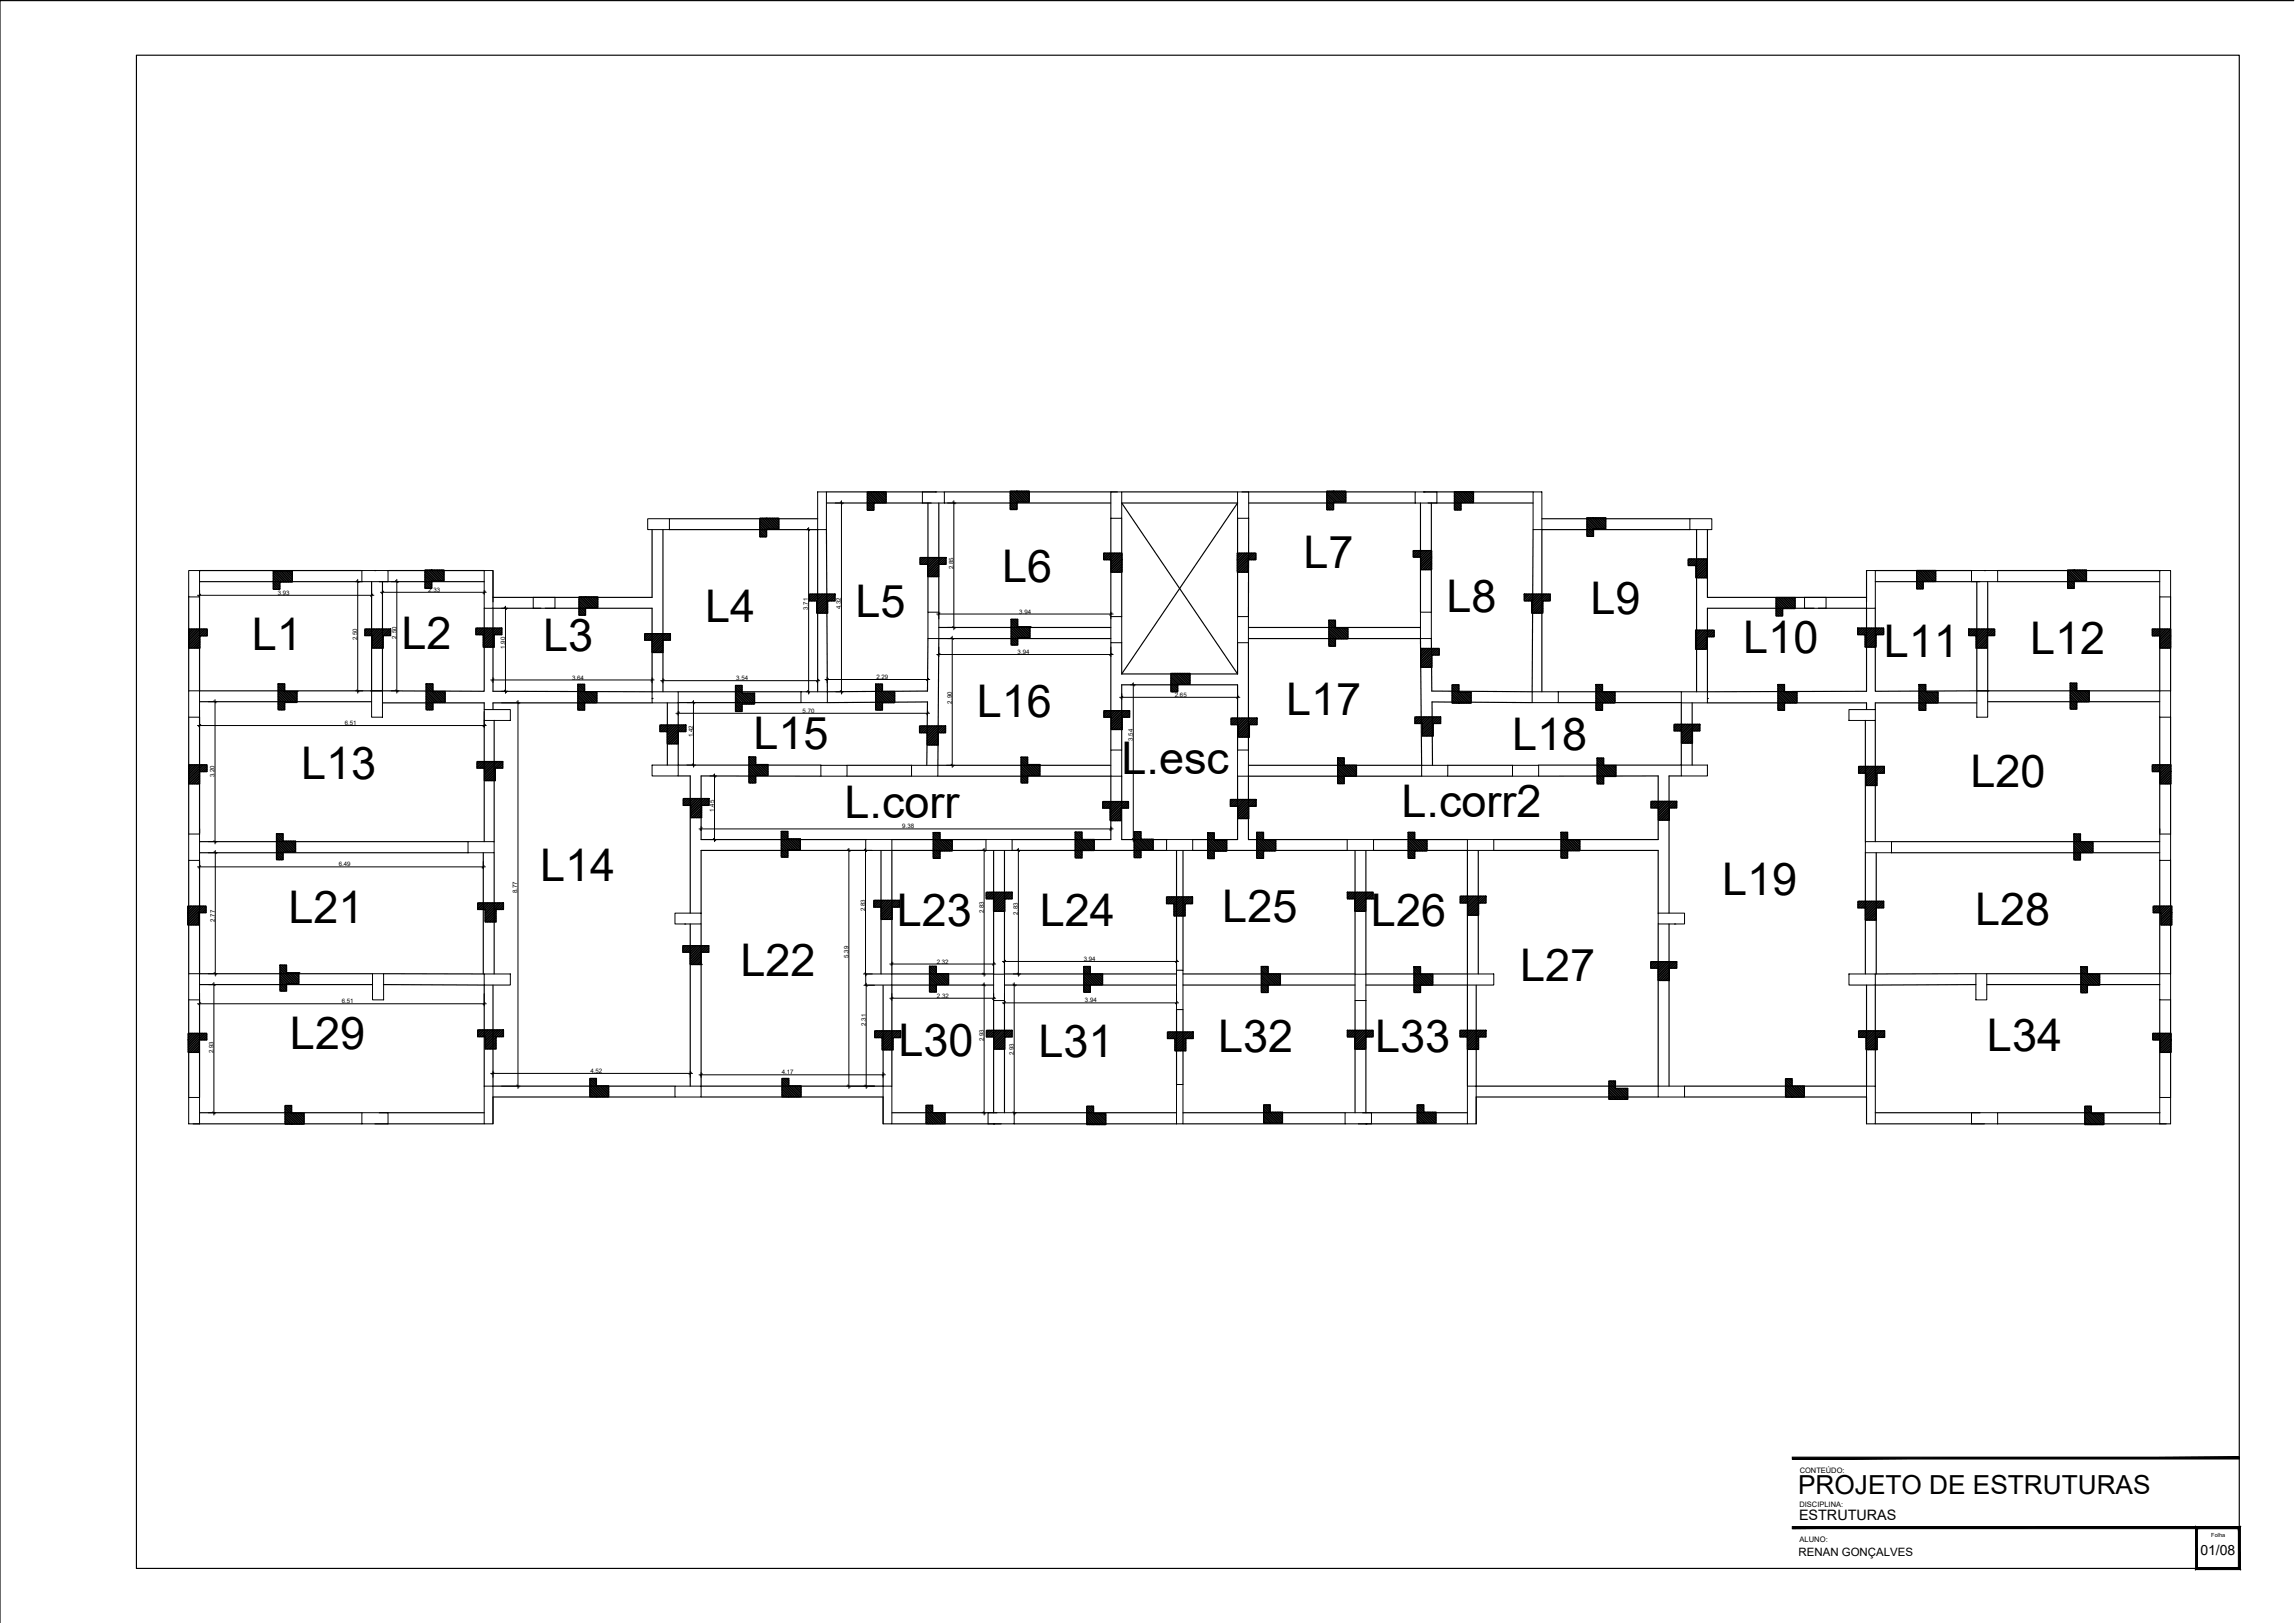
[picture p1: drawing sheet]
<svg xmlns="http://www.w3.org/2000/svg" width="420mm" height="297mm" viewBox="0 0 420 297" stroke-linecap="round" stroke-linejoin="round" font-family="sans-serif">
<defs><g id="words">
<g font-size="8.2">
<text x="183.5" y="106.5">L6</text>
<text x="238.6" y="103.9">L7</text>
<text x="129.1" y="113.8">L4</text>
<text x="156.6" y="112.9">L5</text>
<text x="264.8" y="112.1">L8</text>
<text x="291.2" y="112.3">L9</text>
<text x="46.1" y="119">L1</text>
<text x="73.5" y="118.7">L2</text>
<text x="99.4" y="119.2">L3</text>
<text x="319.2" y="119.5">L10</text>
<text x="371.6" y="119.7">L12</text>
<text x="344.9" y="120.3">L11</text>
<text x="178.8" y="131.3">L16</text>
<text x="235.5" y="130.9">L17</text>
<text x="137.9" y="137.1">L15</text>
<text x="276.8" y="137.2">L18</text>
<text x="55.1" y="142.6">L13</text>
<text x="205.3" y="141.7">L.esc</text>
<text x="154.6" y="149.7">L.corr</text>
<text x="256.6" y="149.6">L.corr2</text>
<text x="360.7" y="144">L20</text>
<text x="98.9" y="161.2">L14</text>
<text x="315.3" y="163.7">L19</text>
<text x="52.8" y="168.9">L21</text>
<text x="164.2" y="169.4">L23</text>
<text x="190.4" y="169.5">L24</text>
<text x="223.8" y="168.7">L25</text>
<text x="251" y="169.5">L26</text>
<text x="361.6" y="169.3">L28</text>
<text x="135.6" y="178.7">L22</text>
<text x="278.3" y="179.5">L27</text>
<text x="53.1" y="192">L29</text>
<text x="164.5" y="193.2">L30</text>
<text x="190.1" y="193.5">L31</text>
<text x="223" y="192.6">L32</text>
<text x="251.8" y="192.6">L33</text>
<text x="363.8" y="192.4">L34</text>
</g>
<text font-size="4.8" x="329.2" y="273.5">PROJETO DE ESTRUTURAS</text>
<g font-size="2.6">
<text x="329.4" y="278.2">ESTRUTURAS</text>
<text x="402.8" y="284.6">01/08</text>
</g>
<text font-size="2.1" x="329.3" y="284.8">RENAN GONÇALVES</text>
<g font-size="1.4">
<text x="329.5" y="269.5">CONTEÚDO:</text>
<text x="329.4" y="275.8">DISCIPLINA:</text>
<text x="329.4" y="282.1">ALUNO:</text>
</g>
<g font-size="1.1">
<text x="174.5" y="104.2" transform="rotate(-90 174.5 104.2)">2.85</text>
<text x="50.8" y="108.8">3.93</text>
<text x="78.4" y="108.3">2.33</text>
<text x="147.9" y="111.6" transform="rotate(-90 147.9 111.6)">3.71</text>
<text x="154" y="111.5" transform="rotate(-90 154 111.5)">4.32</text>
<text x="186.6" y="112.3">3.94</text>
<text x="65.4" y="117.2" transform="rotate(-90 65.4 117.2)">2.50</text>
<text x="72.6" y="116.9" transform="rotate(-90 72.6 116.9)">2.50</text>
<text x="92.5" y="118.7" transform="rotate(-90 92.5 118.7)">1.90</text>
<text x="186.3" y="119.7">3.94</text>
<text x="104.7" y="124.4">3.64</text>
<text x="134.8" y="124.5">3.54</text>
<text x="160.4" y="124.3">2.29</text>
<text x="146.9" y="130.5">5.70</text>
<text x="174.2" y="128.8" transform="rotate(-90 174.2 128.8)">2.90</text>
<text x="215.1" y="127.5">2.65</text>
<text x="63.1" y="132.7">6.51</text>
<text x="126.9" y="134.9" transform="rotate(-90 126.9 134.9)">1.42</text>
<text x="207.4" y="135.6" transform="rotate(-90 207.4 135.6)">3.54</text>
<text x="39.2" y="142.3" transform="rotate(-90 39.2 142.3)">3.20</text>
<text x="130.7" y="148.6" transform="rotate(-90 130.7 148.6)">1.45</text>
<text x="165.2" y="151.6">9.38</text>
<text x="62" y="158.6">6.49</text>
<text x="94.7" y="163.5" transform="rotate(-90 94.7 163.5)">8.77</text>
<text x="158.4" y="166.7" transform="rotate(-90 158.4 166.7)">2.83</text>
<text x="180.1" y="167.2" transform="rotate(-90 180.1 167.2)">2.83</text>
<text x="186.4" y="167.4" transform="rotate(-90 186.4 167.4)">2.83</text>
<text x="39.3" y="168.7" transform="rotate(-90 39.3 168.7)">2.77</text>
<text x="155.3" y="175.3" transform="rotate(-90 155.3 175.3)">5.39</text>
<text x="171.5" y="176.3">2.32</text>
<text x="198.4" y="175.8">3.94</text>
<text x="62.6" y="183.6">6.51</text>
<text x="171.5" y="182.6">2.32</text>
<text x="198.6" y="183.4">3.94</text>
<text x="158.5" y="187.7" transform="rotate(-90 158.5 187.7)">2.31</text>
<text x="180.1" y="190.6" transform="rotate(-90 180.1 190.6)">2.93</text>
<text x="39.1" y="192.7" transform="rotate(-90 39.1 192.7)">2.93</text>
<text x="108.1" y="196.3">4.52</text>
<text x="143.1" y="196.6">4.17</text>
<text x="185.6" y="193.1" transform="rotate(-90 185.6 193.1)">2.93</text>
</g>
<text font-size="1" x="404.8" y="281.3">Folha</text>
</g></defs>
<!-- layer: ALVENARIA -->
<g fill="none" stroke="#000" stroke-width=".21">
<path d="M119.4 96.9v12.4h-29.1M121.4 96.9v29.7M122.6 96.9h27.1v29.7M122.6 94.9h27.1M151.3 92.1h19.2M151.3 90h20M151.3 96.9l.2 29.7M169.9 92.1v19.9M171.3 90h.1M171.9 92.1v19.9M172.9 92.1h30.5M172.9 90h31.7"/>
<path d="M203.4 94.9v17.9M205.4 90h21.2M205.4 94.9v17.9M226.6 94.9v17.9M227.4 90h31.7M228.6 92.1h30.5M228.6 94.9v17.9M260.1 92.1v19.9M260.6 90h.1M260.6 90h20.1M261.5 92.1h19.2M262 92.1v19.9"/>
<path d="M280.7 96.9l-.2 29.7-18.4-.1-.1-9.7M282.3 94.9h27.1M309.4 96.9h-27.1v29.7M310.6 96.9v29.7M312.6 96.9v12.4h29.1M34.5 109.2v17.2M36.5 104.4h.1M36.5 106.5h29.8M36.5 104.4h29.8M68 106.5v19.9h-31.5v-17.2M68.6 104.4h.1M69.4 106.5h19.2"/>
<path d="M70 106.5v19.9l18.6 .1v-15.2M71 104.4h17.6M90.3 104.4v5.7M99 111.3h-8.7v15.2l29.1 .1v-15.3h-19.6M169.9 116.8l-.1 9.7-18.4 .1M171.9 114.8h31.5M203.4 116.9h-31.5l-.2 23.2h31.7M203.4 117.6v19.7M205.4 117.6v5.7M226.6 117.6v5.7M228.6 116.9h31.5l.2 23.2h-31.7M228.6 114.8h31.5"/>
<path d="M228.6 117.6v19.7M332.1 111.3h-19.5v15.3l29.1-.1v-15.2h-8.8M341.7 104.4v5.7M343.3 106.5h19.2M343.3 104.4h17.6M361.9 106.5v19.9l-18.6 .1v-15.2M363.3 104.4h.1M363.9 106.5v19.9h31.5v-17.2M365.7 106.5h29.7M365.7 104.4h29.7M395.4 104.4h.1M397.4 109.2v17.2"/>
<path d="M34.5 131.3v21.3M36.5 131.3v21.3M36.5 128.4h31.5M70 128.6h18.6v1.3M88.6 131.9v22.1M90.5 131.9v22.1M119.4 127.8h.1M119.4 128.6h-29.1v1.3M122.2 128.6v11.4M124.2 128.6v11.4h26.1M124.2 128.6h22.4M124.2 126.6h22.4"/>
<path d="M151.5 128.6l18.3-.1-.1 11.6M205.4 123.3l21.2-31.2h-21.2l21.2 31.2M205.4 137.3v-12h21.2v12M205.4 123.3h21.2M280.5 128.6l-18.3-.1 .1 11.6M285.3 128.6h22.5M285.3 126.6h22.5M307.8 128.6v11.4h-26.1M309.8 128.6v11.4M312.6 127.8h.1M312.6 128.6h29.1v1.3M341.5 131.9v22.1"/>
<path d="M343.3 131.9v22.1M361.9 128.6h-18.6v1.3M363.9 128.4h31.5M395.4 131.3v21.3M397.4 131.3v21.3M34.5 157.5v20.7M36.5 157.5v20.7h31.7M36.5 156.1h49.2M36.5 154h49.2M88.5 156.1v22.2M90.5 156.1v22.2M124.2 142h2.2v25.1"/>
<path d="M150.3 142.1l-21.9-.1v11.7h30.1M155.1 142.1h11.8M155.1 140.1h11.8M158.5 155.6h-30.1v11.5M161.3 155.6v22.7M163.3 153.7h17.2M171.7 142.1h31.7v11.6h-18.1M180.5 155.6h-17.2v22.7h18.6v-22.7M183.9 155.6v22.7h31.5M185.3 155.6h28.3M205.4 142.1v11.6h8.2M215.4 155.6v22"/>
<path d="M216.6 155.6v22M218.4 155.6h28.2M226.6 142.1v11.6h-8.2M248.1 155.6v22.7h-31.5M250.1 155.6v22.7h18.5v-22.7h-17.1M251.5 153.7h17.1M260.3 142.1h-31.7v11.6h18M265 142.1h11.9M265 140.1h11.9M270.6 155.6v22.7M273.5 155.6h30.1v11.5M281.7 142.1l21.9-.1v11.7h-30.1"/>
<path d="M307.8 142h-2.2v25.1M341.5 156.1v22.2M343.5 156.1v22.2M346.3 156.1h49.1M346.3 154h49.1M395.4 157.5v20.7h-31.7M397.4 157.5v20.7M70.2 178.2l18.4 .1M125.3 169.1h.1M126.4 169.1v29.7M128.4 169.1v29.7h33.3v-18.5M303.6 169.1v29.7h-33.3v-18.5"/>
<path d="M305.6 169.1v29.7M306.6 169.1h.1M361.7 178.2l-18.4 .1M34.5 183v17.9M36.5 183v17.9M36.5 180.2h31.7M70.2 180.2l18.4 .1v18.5M90.3 180.3v18.5h33.3M181.9 180.3h-18.6v18.5M181.9 183.1v20.6M183.9 183.1v20.6M183.9 180.3h31.5"/>
<path d="M215.4 184.8v13.7M216.6 180.3h31.5M216.6 184.8v13.7M248.1 183.1v20.6M250.1 180.3h18.5v18.5M250.1 183.1v20.6M341.7 180.3v18.5h-33.3M361.7 180.2l-18.4 .1v18.5M363.7 180.2h31.7M395.4 183v17.9M397.4 183v17.9M35.3 205.7h31"/>
<path d="M36.5 203.7h29.8M68.6 205.7h20M69.4 203.7h19.2M123.6 200.8h-33.3v4.9M128.4 200.8h33.3v4.9M163.3 205.7h20M163.3 203.7h19.2M181.9 205.7h.1M185.7 203.7h29.7M185.7 205.7h29.7M216.6 203.7h29.7M216.6 205.7h29.7"/>
<path d="M248.7 205.7h19.9M249.5 203.7h19.1M250.1 205.7h.1M303.6 200.8h-33.3v4.9M308.4 200.8h33.3v4.9M343.3 203.7h19.2M343.3 205.7h20M365.7 203.7h29.7M365.7 205.7h30.9"/>
</g>
<!-- layer: PILAR -->
<g fill="none" stroke="#000" stroke-width=".18">
<path d="M118.6 94.9h4v2h-4zM149.7 90h1.6v6.9h-1.6zM168.9 90h4v2.1h-4zM203.4 90h2v4.9h-2zM226.6 90h2v4.9h-2zM259.1 90h4v2.1h-4zM280.7 90h1.6v6.9h-1.6zM309.4 94.9h4v2h-4zM34.5 104.4h2v4.8h-2zM66.3 104.4h4.7v2.1h-4.7zM88.6 104.4h1.7v6.9h-1.7zM97.6 109.3h4v2h-4z"/>
<path d="M169.9 112h2v4.9h-2zM203.4 112.8h2v4.8h-2zM226.6 112.8h2v4.8h-2zM260.1 112h1.9v4.9h-1.9zM330.4 109.3h3.9v2h-3.9zM341.7 104.4h1.6v6.9h-1.6zM360.9 104.4h4.8v2.1h-4.8zM395.4 104.4h2v4.8h-2zM34.5 126.4h2v4.9h-2zM68 126.4h2v4.9h-2zM88.6 129.9h4.8v2h-4.8zM119.4 126.6h4.8v2h-4.8z"/>
<path d="M146.6 126.6h4.9v2h-4.9zM203.4 137.3h2v4.8h-2zM226.6 137.3h2v4.8h-2zM280.5 126.6h4.8v2h-4.8zM307.8 126.6h4.8v2h-4.8zM338.5 129.9h4.8v2h-4.8zM361.9 126.4h2v4.9h-2zM395.4 126.4h2v4.9h-2zM34.5 152.6h2v4.9h-2zM85.7 154h4.8v2.1h-4.8zM119.4 140h4.8v2h-4.8zM150.3 140.1h4.8v2h-4.8z"/>
<path d="M158.5 153.7h4.8v1.9h-4.8zM166.9 140.1h4.8v2h-4.8zM180.5 153.7h4.8v1.9h-4.8zM213.6 153.7h4.8v1.9h-4.8zM246.6 153.7h4.9v1.9h-4.9zM260.3 140.1h4.7v2h-4.7zM268.6 153.7h4.9v1.9h-4.9zM276.9 140.1h4.8v2h-4.8zM307.8 140h4.8v2h-4.8zM341.5 154h4.8v2.1h-4.8zM395.4 152.6h2v4.9h-2zM34.5 178.2h2v4.8h-2z"/>
<path d="M68.2 178.2h2v4.8h-2zM88.6 178.3h4.8v2h-4.8zM123.6 167.1h4.8v2h-4.8zM158.5 178.3h4.8v2h-4.8zM181.9 178.3h2v4.8h-2zM215.4 177.6h1.2v7.2h-1.2zM248.1 178.3h2v4.8h-2zM268.6 178.3h4.9v2h-4.9zM303.6 167.1h4.8v2h-4.8zM338.5 178.3h4.8v2h-4.8zM361.7 178.2h2v4.8h-2zM395.4 178.2h2v4.8h-2z"/>
<path d="M88.6 198.8h1.7v6.9h-1.7zM123.6 198.8h4.8v2h-4.8zM161.7 198.8h1.6v6.9h-1.6zM215.4 198.5h1.2v7.2h-1.2zM268.6 198.8h1.7v6.9h-1.7zM303.6 198.8h4.8v2h-4.8zM341.7 198.8h1.6v6.9h-1.6zM34.5 200.9h2v4.8h-2zM66.3 203.7h4.7v2h-4.7zM180.9 203.7h4.8v2h-4.8zM246.3 203.7h4.8v2h-4.8zM360.9 203.7h4.8v2h-4.8z"/>
<path d="M395.4 200.9h2v4.8h-2z"/>
</g>
<!-- layer: ARM.CORTE -->
<g fill="none" stroke="#000" stroke-width=".25">
<path d="M139.1 94.9h3.5v1.9h-2.3v1.4h-1.2zM139.1 95l1.9 1.8M139.1 95.3l1.6 1.5M139.1 95.6l1.2 1.2M139.1 95.9l1.2 1.2M139.1 96.3l1.2 1.1M139.1 96.5l1.2 1.2M139.1 96.8l1.2 1.3M139.1 97.2l1.1 1M139.1 97.5l.8 .7M139.1 97.8l.5 .4M139.1 98.1l.1 .1"/>
<path d="M139.3 94.9l2 1.9M139.6 94.9l2 1.9M139.9 94.9l2 1.9M140.2 94.9l2 1.9M140.5 94.9l2 1.9M140.8 94.9l1.8 1.7M141.1 94.9l1.5 1.4M141.4 94.9l1.2 1.1M141.8 94.9l.8 .8M142.1 94.9l.5 .5M142.4 94.9l.2 .2M158.8 90h3.4v2h-2.2v1.4h-1.2z"/>
<path d="M158.8 90.2l1.9 1.8M158.8 90.5l1.5 1.5M158.8 90.8l1.2 1.2M158.8 91.1l1.2 1.2M158.8 91.4l1.2 1.2M158.8 91.7l1.2 1.2M158.8 92l1.2 1.2M158.8 92.3l1.1 1.1M158.8 92.6l.7 .8M158.8 92.9l.4 .5M158.8 93.2l.1 .2M159 90l2 2"/>
<path d="M159.3 90l1.9 2M159.6 90l2 2M159.9 90l2 2M160.2 90l2 2M160.5 90l1.7 1.8M160.8 90l1.4 1.5M161.1 90l1.1 1.1M161.4 90l.8 .8M161.7 90l.5 .5M162.1 90l.1 .2M185 89.9h3.4v2h-2.2v1.3h-1.2zM185 90l1.8 1.9"/>
<path d="M185 90.3l1.5 1.6M185 90.7l1.2 1.2M185 91l1.2 1.1M185 91.3l1.2 1.1M185 91.6l1.2 1.2M185 91.9l1.2 1.2M185 92.2l1 1M185 92.5l.7 .7M185 92.8l.4 .4M185 93.1l.1 .1M185.1 89.9l2.1 2M185.5 89.9l2 2"/>
<path d="M185.8 89.9l1.9 2M186.1 89.9l1.9 2M186.4 89.9l2 2M186.7 89.9l1.7 1.7M187 89.9l1.4 1.4M187.3 89.9l1.1 1.1M187.6 89.9l.8 .8M187.9 89.9l.5 .5M188.2 89.9l.2 .2M242.9 89.9h3.5v2h-2.3v1.4h-1.2zM242.9 90.1l1.9 1.8M242.9 90.4l1.6 1.5"/>
<path d="M242.9 90.7l1.3 1.2M242.9 91l1.2 1.2M242.9 91.3l1.2 1.2M242.9 91.6l1.2 1.2M242.9 91.9l1.2 1.2M242.9 92.2l1.1 1.1M242.9 92.5l.8 .8M242.9 92.8l.5 .5M242.9 93.2l.1 .1M243.1 89.9l2 2M243.4 89.9l2 2M243.7 89.9l2 2"/>
<path d="M244 89.9l2 2M244.3 89.9l2 2M244.6 89.9l1.8 1.8M244.9 89.9l1.5 1.4M245.2 89.9l1.2 1.1M245.6 89.9l.8 .8M245.9 89.9l.5 .5M246.2 89.9l.2 .2M266.3 90h3.4v2h-2.2v1.3h-1.2zM266.3 90l2 2M266.3 90.3l1.6 1.7M266.3 90.6l1.3 1.4"/>
<path d="M266.3 90.9l1.2 1.2M266.3 91.3l1.2 1.1M266.3 91.6l1.2 1.1M266.3 91.8l1.2 1.3M266.3 92.2l1.2 1.1M266.3 92.5l.8 .8M266.3 92.8l.5 .5M266.3 93.1l.2 .2M266.6 90l2 2M266.9 90l2 2M267.2 90l2 2M267.5 90l2 2"/>
<path d="M267.8 90l1.9 1.9M268.1 90l1.6 1.6M268.4 90l1.3 1.3M268.7 90l1 1M269 90l.7 .7M269.3 90l.4 .4M269.7 90v.1M290.5 94.8h3.5v2h-2.3v1.4h-1.2zM290.5 94.8l2 2M290.5 95.1l1.7 1.7M290.5 95.4l1.4 1.4M290.5 95.7l1.2 1.2"/>
<path d="M290.5 96l1.2 1.2M290.5 96.3l1.2 1.2M290.5 96.6l1.2 1.2M290.5 96.9l1.2 1.2M290.5 97.2l.9 1M290.5 97.6l.6 .6M290.5 97.9l.3 .3M290.8 94.8l2 2M291.1 94.8l2.1 2M291.5 94.8l2 2M291.8 94.8l2 2M292.1 94.8l1.9 1.9"/>
<path d="M292.4 94.8l1.6 1.6M292.7 94.8l1.3 1.3M293 94.8l1 .9M293.3 94.8l.7 .6M293.6 94.8l.4 .4M293.9 94.8h.1M34.5 115.1h3.4v1.3h-1.3v2.2h-2.1zM34.7 115.1l-.2 .2M35.1 115.1l-.6 .5M35.3 115.1l-.8 .8M35.6 115.1l-1.1 1.1M36 115.1l-1.5 1.4"/>
<path d="M36.3 115.1l-1.8 1.8M36.6 115.1l-2.1 2.1M36.6 116.4l-2.1 2M36.6 116.7l-1.9 1.9M36.6 117l-1.6 1.6M36.6 117.3l-1.3 1.3M36.6 117.6l-1 1M36.6 117.9l-.7 .7M36.6 118.3l-.4 .3M36.6 118.6h-.1M36.9 115.1l-2.4 2.4M37.2 115.1l-2.7 2.7"/>
<path d="M37.5 115.1l-3 3M37.8 115.1l-1.2 1.3M37.9 115.3l-1 1.1M37.9 115.6l-.6 .8M37.9 116l-.4 .4M37.9 116.3l-.1 .1M50 104.5h3.5v2h-2.3v1.4h-1.2zM50 106.8l1.1 1.1M50 105.6l1.2 1.2M50 104.6l1.9 1.9M50 104.9l1.6 1.6M50 105.3l1.3 1.2"/>
<path d="M50 105.9l1.2 1.2M50 106.2l1.2 1.2M50 106.5l1.2 1.2M50 107.1l.8 .8M50 107.4l.5 .5M50 107.7l.2 .2M50.2 104.5l2 2M50.5 104.5l2 2M50.8 104.5l2 2M51.1 104.5l2 2M51.4 104.5l2 2M51.7 104.5l1.8 1.7"/>
<path d="M52.1 104.5l1.4 1.4M52.4 104.5l1.1 1.1M52.7 104.5l.8 .8M53 104.5l.5 .5M53.3 104.5l.2 .2M66.8 115.1h4.7v1.2h-1.4v2.3h-1.9v-2.3h-1.4zM67.1 115.1l-.3 .3M67.4 115.1l-.6 .6M67.7 115.1l-.9 1M68 115.1l-1.2 1.2M68.3 115.1l-1.2 1.2M68.6 115.1l-1.2 1.2"/>
<path d="M69 115.1l-1.3 1.2M69.3 115.1l-1.2 1.2M69.6 115.1l-1.4 1.4M69.9 115.1l-1.7 1.7M70.1 116.4l-1.9 2M70.1 116.7l-1.8 1.9M70.1 117l-1.5 1.6M70.1 117.3l-1.2 1.3M70.1 117.6l-.9 1M70.1 117.9l-.6 .7M70.1 118.3l-.3 .3M70.1 118.6h.1"/>
<path d="M70.2 115.1l-2 2.1M70.5 115.1l-2.3 2.4M70.8 115.1l-2.6 2.7M71.1 115.1l-2.9 3M71.4 115.1l-1.2 1.2M71.5 115.3l-1 1M71.5 115.6l-.7 .7M71.5 115.9l-.3 .4M71.5 116.3h.1M77.8 104.3h3.5v2h-2.3v1.4h-1.2zM77.8 104.5l1.9 1.8M77.8 104.8l1.6 1.5"/>
<path d="M77.8 105.1l1.3 1.2M77.8 105.4l1.2 1.2M77.8 105.7l1.2 1.2M77.8 106l1.2 1.2M77.8 106.3l1.2 1.2M77.8 106.6l1.1 1.1M77.8 107l.8 .7M77.8 107.3l.5 .4M77.8 107.6l.1 .1M78 104.3l2 2M78.3 104.3l2 2M78.6 104.3l2 2"/>
<path d="M78.9 104.3l2 2M79.2 104.3l2 2M79.5 104.3l1.8 1.8M79.8 104.3l1.5 1.5M80.1 104.3l1.2 1.1M80.5 104.3l.8 .8M80.8 104.3l.5 .5M81.1 104.3l.2 .2M87.1 115h4.8v1.1h-1.4v2.3h-2v-2.3h-1.4zM87.4 115l-.3 .3M87.7 115l-.6 .6M88.1 115l-1 .9"/>
<path d="M88.3 115l-1.1 1.1M88.6 115l-1.1 1.1M89 115l-1.2 1.1M89.3 115l-1.2 1.1M89.6 115l-1.2 1.1M89.9 115l-1.4 1.4M90.2 115l-1.7 1.7M90.5 116.2l-2 2M90.5 116.5l-1.9 1.9M90.5 116.8l-1.6 1.6M90.5 117.2l-1.3 1.2M90.5 117.5l-1 .9"/>
<path d="M90.5 117.8l-.7 .6M90.5 118.1l-.4 .3M90.5 118.4h.1M90.5 115l-2 2M90.8 115l-2.3 2.3M91.1 115l-2.6 2.6M91.4 115l-2.9 2.9M91.7 115l-1.1 1.1M91.9 115.2l-1.1 .9M91.9 115.5l-.8 .6M91.9 115.8l-.4 .3M91.9 116.1h-.1"/>
<path d="M106 109.2h3.4v2h-2.2v1.4h-1.2zM106 109.4l1.9 1.8M106 109.7l1.5 1.5M106 110l1.2 1.2M106 110.3l1.2 1.2M106 110.6l1.2 1.2M106 110.9l1.2 1.2M106 111.2l1.2 1.3M106 111.6l1.1 1M106 111.9l.7 .7M106 112.2l.4 .4M106 112.5l.1 .1"/>
<path d="M106.2 109.2l2 2M106.5 109.2l2 2M106.8 109.2l2 2M107.1 109.2l2 2M107.4 109.2l2 2M107.7 109.2l1.7 1.8M108 109.2l1.4 1.5M108.3 109.2l1.1 1.2M108.6 109.2l.8 .9M108.9 109.2l.5 .6M109.3 109.2l.1 .3M118 116h4.7v1.2h-1.3v2.2h-2v-2.2h-1.4z"/>
<path d="M118.3 116l-.3 .3M118.6 116l-.6 .6M118.9 116l-.9 .9M119.3 116l-1.3 1.2M119.5 116l-1.1 1.2M119.8 116l-1.1 1.2M120.2 116l-1.2 1.2M120.5 116l-1.2 1.2M120.8 116l-1.4 1.4M121.1 116l-1.7 1.7M121.3 119.4h.1M121.4 117.2l-2 2"/>
<path d="M121.4 117.5l-1.9 1.9M121.4 117.8l-1.6 1.6M121.4 118.1l-1.3 1.3M121.4 118.5l-1 .9M121.4 118.8l-.7 .6M121.4 119.1l-.4 .3M121.4 116l-2 2M121.7 116l-2.3 2.3M122 116l-2.6 2.6M122.3 116l-2.9 2.9M122.6 116l-1.1 1.2M122.7 116.2l-.9 1"/>
<path d="M122.7 116.5l-.7 .7M122.7 116.8l-.3 .4M122.7 117.1v.1M148.2 108.7h4.7v1.3h-1.4v2.2h-2v-2.2h-1.3zM148.5 108.7l-.3 .3M148.8 108.7l-.6 .6M149.1 108.7l-.9 1M149.4 108.7l-1.2 1.3M149.7 108.7l-1.2 1.3M150 108.7l-1.2 1.3M150.3 108.7l-1.2 1.3M150.6 108.7l-1.2 1.3"/>
<path d="M150.9 108.7l-1.4 1.4M151.2 108.7l-1.7 1.8M151.5 110l-2 2M151.5 110.3l-1.9 1.9M151.5 110.6l-1.6 1.6M151.5 110.9l-1.3 1.3M151.5 111.2l-1 1M151.5 111.5l-.6 .7M151.5 111.9l-.3 .3M151.5 112.2h.1M151.6 108.7l-2.1 2.1M151.8 108.7l-2.3 2.4"/>
<path d="M152.1 108.7l-2.6 2.7M152.5 108.7l-3 3M152.8 108.7l-1.2 1.3M152.9 109l-1 1M152.9 109.2l-.7 .8M152.9 109.6l-.4 .4M152.9 109.9l-.1 .1M168.4 102.1h4.8v1.2h-1.4v2.2h-2v-2.2h-1.4zM168.7 102.1l-.3 .2M169.1 102.1l-.7 .6M169.4 102.1l-1 .9M169.7 102.1l-1.2 1.2"/>
<path d="M170 102.1l-1.2 1.2M170.3 102.1l-1.2 1.2M170.6 102.1l-1.2 1.2M170.9 102.1l-1.2 1.2M171.2 102.1l-1.4 1.4M171.5 102.1l-1.7 1.7M171.8 102.1l-2 2M171.8 103.3l-2 2M171.8 103.7l-1.9 1.8M171.8 104l-1.5 1.5M171.8 104.3l-1.2 1.2M171.8 104.5l-.9 1"/>
<path d="M171.8 104.9l-.6 .6M171.8 105.2l-.3 .3M171.8 105.5h.1M172.2 102.1l-2.4 2.3M172.5 102.1l-2.7 2.6M172.8 102.1l-3 2.9M173.1 102.1l-1.2 1.2M173.2 102.3l-1 1M173.2 102.6l-.7 .7M173.2 102.9l-.4 .4M173.2 103.2l-.1 .1M185.1 113.4h1.2v1.3h2.3v2h-2.3v1.4h-1.2z"/>
<path d="M185.1 117.8l.3 .3M185.1 117.5l.6 .6M185.1 117.1l.9 1M185.1 116.8l1.2 1.2M185.1 116.5l1.2 1.2M185.1 116.2l1.2 1.2M185.1 115.9l1.2 1.2M185.1 115.6l1.2 1.2M185.1 115.3l1.4 1.4M185.1 115l1.7 1.7M185.1 114.7l2.1 2M185.1 114.4l2.4 2.3"/>
<path d="M185.1 114l2.6 2.7M185.1 113.7l2.9 3M185.1 113.4l1.2 1.2M185.3 113.4l1 .9M185.6 113.4l.7 .6M185.9 113.4l.4 .3M186.3 113.4h.1M186.4 114.7l2 2M186.7 114.7l1.9 1.9M187 114.7l1.6 1.6M187.3 114.7l1.3 1.3M187.6 114.7l1 .9"/>
<path d="M187.9 114.7l.7 .6M188.2 114.7l.4 .3M188.6 114.7h.1M202.1 101.2h3.3v3.5h-2v-2.3h-1.3zM202.2 101.2l-.1 .2M202.5 101.2l-.4 .5M202.8 101.2l-.7 .8M203.1 101.2l-1 1.1M203.4 101.2l-1.2 1.2M203.8 101.2l-1.3 1.2M204 101.2l-1.1 1.2M204.3 101.2l-1.1 1.2"/>
<path d="M204.7 101.2l-1.3 1.3M205 101.2l-1.6 1.6M205.3 101.2l-1.9 1.9M205.4 101.4l-2 2M205.4 101.7l-2 2M205.4 102.1l-2 1.9M205.4 102.3l-2 2M205.4 102.6l-2 2.1M205.4 103l-1.7 1.7M205.4 103.3l-1.4 1.4M205.4 103.6l-1.1 1.1M205.4 103.9l-.8 .8"/>
<path d="M205.4 104.2l-.5 .5M205.4 104.5l-.2 .2M226.5 101.2h3.4v1.2h-1.4v2.3h-2zM226.6 101.2l-.1 .1M226.9 101.2l-.4 .5M227.2 101.2l-.7 .8M227.5 101.2l-1 1.1M227.9 101.2l-1.4 1.4M228.2 101.2l-1.7 1.7M228.5 101.2l-2 2M228.5 102.7l-1.9 2M228.5 103.1l-1.6 1.6"/>
<path d="M228.5 103.4l-1.3 1.3M228.5 103.7l-1 1M228.5 104l-.7 .7M228.5 104.3l-.4 .4M228.5 104.6l-.1 .1M228.8 101.2l-2.3 2.3M229.1 101.2l-2.6 2.6M229.4 101.2l-2.9 2.9M229.7 101.2l-3.2 3.2M229.9 101.4l-1.1 1M229.9 101.7l-.7 .7M229.9 102l-.5 .4"/>
<path d="M229.9 102.3l-.2 .1M243.3 113.5h1.2v1.4h2.3v2h-2.3v1.4h-1.2zM243.3 118l.3 .3M243.3 117.7l.6 .6M243.3 117.3l.9 1M243.3 117l1.2 1.2M243.3 116.7l1.2 1.2M243.3 116.4l1.2 1.2M243.3 116.1l1.2 1.2M243.3 115.8l1.2 1.2M243.3 115.5l1.4 1.4M243.3 115.2l1.7 1.7"/>
<path d="M243.3 114.9l2 2M243.3 114.6l2.3 2.3M243.3 114.2l2.6 2.7M243.3 113.9l3 3M243.3 113.7l1.2 1.1M243.5 113.5l1 1M243.8 113.5l.7 .7M244.1 113.5l.4 .4M244.4 113.5l.1 .1M244.6 114.9l1.9 2M244.9 114.9l1.9 1.9M245.2 114.9l1.6 1.6"/>
<path d="M245.5 114.9l1.3 1.3M245.8 114.9l1 1M246.1 114.9l.7 .7M246.4 114.9l.4 .4M246.7 114.9h.1M258.7 100.8h3.4v3.5h-2v-2.3h-1.4zM258.9 100.8l-.2 .1M259.2 100.8l-.5 .4M259.5 100.8l-.8 .7M259.8 100.8l-1.1 1M260.1 118.7h3.4v1.2h-1.4v2.2h-2zM260.1 100.8l-1.2 1.2"/>
<path d="M260.3 118.7l-.2 .2M260.4 100.8l-1.2 1.2M260.6 118.7l-.5 .5M260.7 100.8l-1.2 1.2M260.9 118.7l-.8 .8M261 100.8l-1.2 1.2M261.2 118.7l-1.1 1.1M261.3 100.8l-1.2 1.2M261.5 118.7l-1.4 1.4M261.6 100.8l-1.5 1.5M261.8 118.7l-1.7 1.7M262 100.8l-1.9 1.8"/>
<path d="M262.1 101l-2 1.9M262.1 101.2l-2 2.1M262.1 101.6l-2 2M262.1 101.9l-2 2M262.1 102.2l-2 2M262.1 102.5l-1.8 1.8M262.1 102.8l-1.5 1.5M262.1 103.1l-1.2 1.2M262.1 103.4l-.8 .9M262.1 103.7l-.5 .6M262.1 104l-.2 .3M262.1 118.7l-2 2"/>
<path d="M262.1 119.9l-2 2M262.5 118.7l-2.4 2.3M262.8 118.7l-2.7 2.6M263.1 118.7l-3 2.9M263.4 118.7l-1.2 1.2M263.5 118.9l-1 1M263.5 119.2l-.7 .7M263.5 119.5l-.4 .4M263.5 119.8l-.1 .1M279.1 108.7h4.7v1.3h-1.4v2.2h-2v-2.2h-1.3zM279.2 108.7l-.1 .2M279.5 108.7l-.4 .5"/>
<path d="M279.8 108.7l-.7 .8M280.1 108.7l-1 1.1M280.4 108.7l-1.2 1.3M280.7 108.7l-1.2 1.3M281 108.7l-1.2 1.3M281.3 108.7l-1.2 1.3M281.6 108.7l-1.2 1.3M281.9 108.7l-1.5 1.6M282.3 108.7l-1.9 1.9M282.4 110.1l-2 2M282.4 110.4l-1.7 1.8M282.4 110.7l-1.4 1.5"/>
<path d="M282.4 111.1l-1.1 1.1M282.4 111.4l-.8 .8M282.4 111.7l-.5 .5M282.4 112l-.2 .2M282.6 108.7l-2.2 2.2M282.9 108.7l-2.5 2.5M283.2 108.7l-2.8 2.8M283.5 108.7l-3.1 3.1M283.8 108.7l-1.2 1.3M283.8 109.1l-.9 .9M283.8 109.4l-.6 .6M283.8 109.7l-.3 .3"/>
<path d="M309.1 102.3h3.4v3.4h-2v-2.2h-1.4zM309.4 102.3l-.3 .3M309.7 102.3l-.6 .6M310 102.3l-.9 .9M310.3 102.3l-1.2 1.2M310.4 115.3h3.4v1.2h-1.4v2.3h-2zM310.5 115.3l-.1 .1M310.6 102.3l-1.2 1.2M310.8 115.3l-.4 .4M310.9 102.3l-1.1 1.2M311.1 115.3l-.7 .7M311.2 102.3l-1.2 1.2"/>
<path d="M311.4 115.3l-1 1M311.6 102.3l-1.3 1.2M311.7 115.3l-1.3 1.3M311.9 102.3l-1.4 1.4M312 115.3l-1.6 1.7M312.2 102.3l-1.7 1.7M312.3 115.3l-1.9 1.9M312.4 105.7h.1M312.4 116.8l-2 2M312.4 117.1l-1.7 1.7M312.4 117.4l-1.4 1.4M312.4 117.7l-1 1.1"/>
<path d="M312.4 118l-.7 .8M312.4 118.3l-.4 .5M312.4 118.6l-.1 .2M312.5 102.3l-2 2M312.5 102.6l-2 2M312.5 102.9l-2 2M312.5 103.2l-2 2.1M312.5 103.6l-2 2M312.5 103.9l-1.9 1.8M312.5 104.2l-1.6 1.5M312.5 104.5l-1.3 1.2M312.5 104.8l-1 .9"/>
<path d="M312.5 105.1l-.7 .6M312.5 105.4l-.4 .3M312.6 115.3l-2.2 2.2M313 115.3l-2.6 2.5M313.3 115.3l-2.9 2.9M313.6 115.3l-3.2 3.2M313.8 115.4l-1.1 1.1M313.8 115.7l-.8 .8M313.8 116.1l-.5 .4M313.8 116.4l-.2 .1M325.2 109.4h3.4v2h-2.3v1.3h-1.1zM325.2 109.5l1.8 1.9"/>
<path d="M325.2 109.8l1.5 1.6M325.2 110.1l1.2 1.3M325.2 110.4l1.1 1.2M325.2 110.7l1.1 1.3M325.2 111l1.1 1.3M325.2 111.4l1.1 1.2M325.2 111.7l1 1M325.2 112l.7 .7M325.2 112.3l.4 .4M325.2 112.6l.1 .1M325.3 109.4l2 2M325.6 109.4l2 2"/>
<path d="M325.9 109.4l2.1 2M326.3 109.4l2 2M326.6 109.4l1.9 2M326.9 109.4l1.7 1.7M327.2 109.4l1.4 1.4M327.5 109.4l1.1 1.1M327.8 109.4l.8 .8M328.1 109.4l.5 .5M328.4 109.4l.2 .1M340.1 115h4.7v1.1h-1.3v2.3h-2v-2.3h-1.4zM340.2 115h-.1M340.5 115l-.4 .3"/>
<path d="M340.8 115l-.7 .6M341.1 115l-1 .9M341.4 115l-1.2 1.1M341.7 115l-1.2 1.1M342 115l-1.2 1.1M342.3 115l-1.2 1.1M342.6 115l-1.1 1.1M342.9 115l-1.4 1.4M343.3 115l-1.8 1.7M343.5 116.3l-2 2M343.5 116.6l-1.8 1.8M343.5 116.9l-1.5 1.5"/>
<path d="M343.5 117.2l-1.2 1.2M343.5 117.5l-.9 .9M343.5 117.8l-.6 .6M343.5 118.1l-.3 .3M343.6 115l-2.1 2.1M343.9 115l-2.4 2.4M344.2 115l-2.7 2.7M344.5 115l-3 3M344.8 115l-1.2 1.1M344.8 115.3l-.9 .8M344.8 115.6l-.6 .5M344.8 115.9l-.2 .2"/>
<path d="M350.9 104.4h3.5v2h-2.3v1.4h-1.2zM350.9 104.5l1.9 1.9M350.9 104.8l1.5 1.6M350.9 105.2l1.2 1.2M350.9 105.5l1.2 1.2M350.9 105.8l1.2 1.2M350.9 106.1l1.2 1.2M350.9 106.4l1.2 1.2M350.9 106.7l1.1 1.1M350.9 107l.7 .8M350.9 107.3l.4 .5M350.9 107.6l.1 .2"/>
<path d="M351.1 104.4l2 2M351.4 104.4l2 2M351.7 104.4l2 2M352 104.4l2 2M352.3 104.4l2 2M352.6 104.4l1.8 1.8M352.9 104.4l1.5 1.5M353.2 104.4l1.2 1.1M353.5 104.4l.9 .8M353.8 104.4l.6 .5M354.2 104.4l.2 .2M360.4 115.1h4.8v1.2h-1.4v2.3h-2v-2.3h-1.4z"/>
<path d="M360.6 115.1l-.2 .2M360.9 115.1l-.5 .5M361.2 115.1l-.8 .8M361.6 115.1l-1.2 1.1M361.9 115.1l-1.2 1.2M362.2 115.1l-1.2 1.2M362.5 115.1l-1.2 1.2M362.8 115.1l-1.2 1.2M363.1 115.1l-1.3 1.3M363.4 115.1l-1.6 1.6M363.7 115.1l-1.9 1.9M363.8 116.6l-2 2"/>
<path d="M363.8 116.9l-1.7 1.7M363.8 117.2l-1.4 1.4M363.8 117.5l-1.1 1.1M363.8 117.8l-.7 .8M363.8 118.1l-.5 .5M363.8 118.4l-.2 .2M364 115.1l-2.2 2.3M364.3 115.1l-2.5 2.6M364.7 115.1l-2.9 2.9M365 115.1l-3.2 3.2M365.2 115.2l-1.1 1.1M365.2 115.6l-.8 .7"/>
<path d="M365.2 115.9l-.5 .4M365.2 116.1l-.2 .2M378.5 104.3h3.5v2h-2.3v1.4h-1.2zM378.5 104.4l2 1.9M378.5 104.7l1.7 1.6M378.5 105l1.4 1.3M378.5 105.3l1.2 1.2M378.5 105.6l1.2 1.2M378.5 105.9l1.2 1.2M378.5 106.2l1.2 1.2M378.5 106.5l1.2 1.2M378.5 106.8l.9 .9"/>
<path d="M378.5 107.1l.6 .6M378.5 107.5l.3 .2M378.8 104.3l2 2M379.1 104.3l2 2M379.4 104.3l2 2M379.7 104.3l2 2M380 104.3l2 2M380.4 104.3l1.6 1.6M380.7 104.3l1.3 1.3M381 104.3l1 1.1M381.3 104.3l.7 .8M381.6 104.3l.4 .4"/>
<path d="M381.9 104.3l.1 .1M394 115.1h3.4v3.5h-2v-2.2h-1.4zM394.1 115.1l-.1 .1M394.4 115.1l-.4 .4M394.7 115.1l-.7 .7M395 115.1l-1 1M395.3 115.1l-1.2 1.3M395.6 115.1l-1.2 1.3M395.9 115.1l-1.2 1.3M396.2 115.1l-1.2 1.3M396.5 115.1l-1.1 1.3M396.8 115.1l-1.4 1.5"/>
<path d="M397.2 115.1l-1.8 1.8M397.4 115.2l-2 2M397.4 115.5l-2 2M397.4 115.9l-2 1.9M397.4 116.1l-2 2M397.4 116.4l-2 2M397.4 116.7l-1.8 1.9M397.4 117.1l-1.5 1.5M397.4 117.4l-1.2 1.2M397.4 117.7l-.9 .9M397.4 118l-.6 .6M397.4 118.3l-.3 .3"/>
<path d="M34.5 140h3.4v1.2h-1.4v2.3h-2zM34.7 140l-.2 .2M35 140l-.5 .5M35.3 140l-.8 .8M35.6 140l-1.1 1.1M35.9 140l-1.4 1.4M36.2 140l-1.7 1.7M36.6 140l-2.1 2M36.9 140l-2.4 2.4M37.2 140l-2.7 2.6M37.5 140l-3 2.9M37.8 140l-1.2 1.2"/>
<path d="M50.9 125.2h1.2v1.4h2.3v2h-2.3v1.3h-1.2zM50.9 129.6l.3 .3M50.9 129.3l.6 .6M50.9 129l.9 .9M50.9 128.7l1.2 1.2M50.9 128.4l1.2 1.2M50.9 128l1.2 1.3M50.9 127.7l1.2 1.3M50.9 127.5l1.2 1.1M50.9 127.2l1.4 1.4M50.9 126.8l1.7 1.8M50.9 126.5l2.1 2.1"/>
<path d="M50.9 126.2l2.4 2.4M50.9 125.9l2.7 2.7M50.9 125.6l2.9 3M50.9 125.3l1.2 1.2M51.1 125.2l1 1M51.4 125.2l.7 .7M51.7 125.2l.4 .3M52.1 125.2v.1M52.2 126.6l2 2M52.5 126.6l1.9 1.8M52.8 126.6l1.6 1.5M53.1 126.6l1.3 1.2"/>
<path d="M53.4 126.6l1 .9M53.7 126.6l.7 .6M54 126.6l.4 .3M54.4 126.6h.1M67.9 126.4h2M78 125.2h1.2v1.4h2.3v2h-2.3v1.3h-1.2zM78 129.6l.3 .3M78 129.3l.7 .6M78 129l1 .9M78 128.7l1.2 1.2M78 128.4l1.2 1.2M78 128l1.2 1.3"/>
<path d="M78 127.7l1.2 1.3M78 127.5l1.2 1.1M78 127.2l1.5 1.4M78 126.8l1.8 1.8M78 126.5l2.1 2.1M78 126.2l2.3 2.4M78 125.9l2.7 2.7M78 125.6l3 3M78 125.3l1.2 1.2M78.2 125.2l1 1M78.6 125.2l.6 .7M78.9 125.2l.3 .3"/>
<path d="M79.2 125.2v.1M79.3 126.6l2 2M79.6 126.6l1.9 1.8M79.9 126.6l1.6 1.5M80.2 126.6l1.3 1.2M80.5 126.6l1 .9M80.9 126.6l.6 .6M81.2 126.6l.3 .3M81.4 126.6h.1M87.3 139.4h4.7v1.2h-1.3v2.3h-2v-2.3h-1.4zM87.6 139.4l-.3 .3M87.9 139.4l-.6 .6"/>
<path d="M88.2 139.4l-.9 .9M88.6 139.4l-1.3 1.2M88.9 139.4l-1.2 1.2M89.2 139.4l-1.2 1.2M89.5 139.4l-1.2 1.2M89.8 139.4l-1.2 1.2M90.1 139.4l-1.4 1.4M90.4 139.4l-1.7 1.7M90.7 139.4l-2 2M91 139.4l-2.3 2.3M91.3 139.4l-2.6 2.6M91.7 139.4l-3 3"/>
<path d="M91.9 139.4l-1.1 1.2M92 139.6l-.9 1M92 139.9l-.6 .7M105.8 125.3h1.2v1.3h2.3v2h-2.3v1.3h-1.2zM105.8 129.7l.3 .2M105.8 129.4l.6 .5M105.8 129.1l.9 .8M105.8 128.7l1.2 1.2M105.8 128.4l1.2 1.2M105.8 128.1l1.2 1.2M105.8 127.8l1.2 1.2M105.8 127.5l1.2 1.2"/>
<path d="M105.8 127.2l1.4 1.4M105.8 126.9l1.7 1.7M105.8 126.6l2 2M105.8 126.3l2.3 2.3M105.8 126l2.7 2.6M105.8 125.6l3 3M105.8 125.3l1.2 1.2M106 125.3l1 .9M106.3 125.3l.7 .6M106.6 125.3l.4 .3M106.9 125.3h.1M107.1 126.6l2 2"/>
<path d="M107.4 126.6l1.9 1.9M107.7 126.6l1.6 1.6M108 126.6l1.3 1.3M108.3 126.6l1 1M108.6 126.6l.7 .6M108.9 126.6l.4 .3M109.2 126.6h.1M120.8 132.7h4.8v1.2h-1.4v2.2h-2v-2.2h-1.4zM121.1 132.7l-.3 .3M121.4 132.7l-.6 .6M121.8 132.7l-1 .9M122 132.7l-1.1 1.2"/>
<path d="M122.3 132.7l-1.1 1.2M122.7 132.7l-1.2 1.2M123 132.7l-1.2 1.2M123.3 132.7l-1.2 1.2M123.6 132.7l-1.4 1.4M123.9 132.7l-1.7 1.7M124.2 135.5l-.7 .6M124.2 133.9l-2 2.1M124.2 134.3l-1.9 1.8M124.2 134.6l-1.6 1.5M124.2 134.9l-1.3 1.2M124.2 135.2l-1 .9"/>
<path d="M124.2 135.8l-.4 .3M124.2 136.1h.1M124.2 132.7l-2 2M124.5 132.7l-2.3 2.3M124.8 132.7l-2.6 2.6M125.1 132.7l-2.9 2.9M125.4 132.7l-1.2 1.2M125.6 132.9l-1.1 1M125.6 133.2l-.8 .7M125.6 133.5l-.4 .4M125.6 133.8l-.1 .1M134.7 125.5h1.1v1.4h2.3v1.9h-2.3v1.4h-1.1z"/>
<path d="M134.7 129.9l.3 .3M134.7 129.6l.6 .6M134.7 129.3l.9 .9M134.7 129l1.1 1.2M134.7 128.7l1.1 1.2M134.7 128.3l1.1 1.3M134.7 128l1.1 1.3M134.7 127.7l1.1 1.2M134.7 127.5l1.4 1.3M134.7 127.1l1.7 1.7M134.7 126.8l2 2M134.7 126.5l2.3 2.3"/>
<path d="M134.7 126.2l2.6 2.6M134.7 125.9l2.9 2.9M134.7 125.6l1.1 1.2M134.9 125.5l.9 1M135.2 125.5l.6 .7M135.5 125.5l.3 .3M135.8 125.5h.1M135.9 126.9l2 1.9M136.2 126.9l1.9 1.8M136.5 126.9l1.6 1.5M136.9 126.9l1.2 1.2M137.1 138.5h1.2v1.4h2.3v2h-2.3v1.4h-1.2z"/>
<path d="M137.1 139l3 2.9M137.1 139.9l2 2M137.1 139.6l2.3 2.3M137.1 139.3l2.7 2.6M137.1 138.7l1.2 1.2M137.2 126.9l.9 .9M137.3 138.5l1 1.1M137.5 126.9l.6 .6M137.7 138.5l.6 .8M137.8 126.9l.3 .3M138 138.5l.3 .4M138.1 126.9h.1"/>
<path d="M138.3 138.5v.1M138.4 139.9l2 2M138.7 139.9l1.9 1.9M139 139.9l1.6 1.6M139.3 139.9l1.3 1.3M139.6 139.9l1 1M140 139.9l.6 .7M140.3 139.9l.3 .4M140.5 139.9h.1M160.3 125.2h1.2v1.4h2.3v2h-2.3v1.3h-1.2zM160.3 129.7l.3 .2M160.3 129.3l.7 .6"/>
<path d="M160.3 129l.9 .9M160.3 128.7l1.2 1.2M160.3 128.4l1.2 1.2M160.3 128.1l1.2 1.2M160.3 127.8l1.2 1.2M160.3 127.5l1.2 1.2M160.3 127.2l1.4 1.4M160.3 126.9l1.8 1.7M160.3 126.6l2 2M160.3 126.2l2.3 2.4M160.3 125.9l2.7 2.7M160.3 125.6l3 3"/>
<path d="M160.3 125.3l1.2 1.2M160.5 125.2l1 1M160.8 125.2l.7 .7M161.2 125.2l.3 .4M161.5 125.2v.1M161.6 126.6l2 2M161.9 126.6l1.9 1.9M162.2 126.6l1.6 1.6M162.5 126.6l1.3 1.2M162.8 126.6l1 .9M163.2 126.6l.6 .6M163.4 126.6l.4 .3"/>
<path d="M163.7 126.6h.1M168.4 132.9h4.7v1.2h-1.4v2.2h-1.9v-2.2h-1.4zM168.7 132.9l-.3 .3M169 132.9l-.6 .6M169.3 132.9l-.9 .9M169.6 132.9l-1.2 1.2M169.9 132.9l-1.2 1.2M170.2 132.9l-1.2 1.2M170.5 132.9l-1.2 1.2M170.8 132.9l-1.2 1.2M171.2 132.9l-1.4 1.4M171.4 132.9l-1.6 1.7"/>
<path d="M171.7 135.1l-1.2 1.2M171.7 136l-.3 .3M171.7 132.9l-1.9 2M171.7 134.1l-1.9 2M171.7 134.4l-1.9 1.9M171.7 134.8l-1.6 1.5M171.7 135.4l-.9 .9M171.7 135.7l-.6 .6M171.7 136.3h.1M172.1 132.9l-2.3 2.3M172.4 132.9l-2.6 2.6M172.7 132.9l-2.9 2.9"/>
<path d="M173 132.9l-1.2 1.2M173.1 133.7l-.4 .4M173.1 133.1l-1 1M173.1 133.4l-.7 .7M173.1 134l-.1 .1M186.9 138.6h1.2v1.3h2.3v2h-2.3v1.4h-1.2zM186.9 139.3l2.7 2.6M186.9 139.6l2.4 2.3M186.9 139.9l2.1 2M186.9 139l3 2.9M186.9 138.7l1.2 1.2M187.2 138.6l.9 1"/>
<path d="M187.5 138.6l.6 .7M187.7 138.6l.4 .4M188.1 138.6h.1M188.2 139.9l2 2M188.5 139.9l1.9 1.9M188.8 139.9l1.6 1.6M189.1 139.9l1.3 1.3M189.4 139.9l1 1M189.7 139.9l.7 .7M190 139.9l.4 .4M190.4 139.9v.1M202.1 130.1h4.7v1.2h-1.4v2.2h-1.9v-2.2h-1.4z"/>
<path d="M202.4 130.1l-.3 .3M202.7 130.1l-.6 .6M203 130.1l-.9 .9M203.3 130.1l-1.2 1.2M203.6 130.1l-1.2 1.2M203.9 130.1l-1.2 1.2M204.2 130.1l-1.2 1.2M204.6 130.1l-1.3 1.2M204.9 130.1l-1.4 1.4M205.1 130.1l-1.6 1.7M205.4 133.5h.1M205.4 131.3l-1.9 2"/>
<path d="M205.4 131.6l-1.9 1.9M205.4 131.9l-1.5 1.6M205.4 132.2l-1.2 1.3M205.4 132.6l-.9 .9M205.4 132.9l-.6 .6M205.4 133.2l-.3 .3M205.5 130.1l-2 2M205.8 130.1l-2.3 2.3M206.1 130.1l-2.6 2.6M206.4 130.1l-2.9 2.9M206.7 130.1l-1.2 1.2M206.8 130.3l-1 1"/>
<path d="M206.8 130.6l-.7 .7M206.8 130.9l-.4 .4M206.8 131.2v.1M214.4 123.3h3.4v2h-2.2v1.3h-1.2zM214.4 123.3l2 2M214.4 123.6l1.6 1.7M214.4 123.9l1.3 1.4M214.4 124.2l1.2 1.2M214.4 124.5l1.2 1.2M214.4 124.8l1.2 1.2M214.4 125.1l1.2 1.3M214.4 125.5l1.2 1.1"/>
<path d="M214.4 125.8l.8 .8M214.4 126.1l.5 .5M214.4 126.4l.2 .2M214.7 123.3l2 2M215 123.3l2 2M215.3 123.3l2 2M215.6 123.3l2 2M215.9 123.3l1.9 1.9M216.2 123.3l1.6 1.6M216.5 123.3l1.3 1.3M216.8 123.3l1 1M217.1 123.3l.7 .6"/>
<path d="M217.4 123.3l.4 .3M217.8 123.3h.1M225.4 131.4h4.7v1.2h-1.4v2.3h-2v-2.3h-1.3zM225.7 131.4l-.3 .3M226 131.4l-.6 .6M226.3 131.4l-.9 1M226.6 131.4l-1.2 1.2M226.9 131.4l-1.2 1.2M227.2 131.4l-1.2 1.2M227.5 131.4l-1.1 1.2M227.8 131.4l-1.1 1.2M228.1 131.4l-1.4 1.4"/>
<path d="M228.5 131.4l-1.8 1.8M228.7 132.7l-2 2M228.7 133l-1.8 1.9M228.7 133.3l-1.5 1.6M228.7 133.6l-1.2 1.3M228.7 133.9l-.9 1M228.7 134.2l-.6 .7M228.7 134.6l-.3 .3M228.7 134.9h.1M228.8 131.4l-2.1 2.1M229.1 131.4l-2.4 2.4M229.4 131.4l-2.7 2.7"/>
<path d="M229.7 131.4l-3 3M230 131.4l-1.2 1.2M230.1 131.6l-1 1M230.1 131.9l-.7 .7M230.1 132.3l-.4 .3M230.1 132.6h-.1M244.9 138.7h1.2v1.4h2.2v2h-2.2v1.3h-1.2zM244.9 139.7l2.3 2.4M244.9 139.4l2.6 2.7M244.9 139.1l2.9 3M244.9 138.8l1.2 1.2M245.1 138.7l1 1"/>
<path d="M245.4 138.7l.7 .7M245.7 138.7l.4 .4M246 138.7l.1 .1M259 131.2h4.7v1.2h-1.3v2.3h-2v-2.3h-1.4zM259.3 131.2l-.3 .3M259.6 131.2l-.6 .6M259.9 131.2l-.9 1M260.2 131.2l-1.2 1.2M260.6 131.2l-1.3 1.2M260.9 131.2l-1.2 1.2M261.2 131.2l-1.2 1.2M261.5 131.2l-1.2 1.2"/>
<path d="M261.8 131.2l-1.4 1.4M262.1 122.1h.1M262.1 131.2l-1.7 1.7M262.1 120.3l-1.9 1.8M262.1 120.6l-1.6 1.5M262.1 120.8l-1.2 1.3M262.1 121.2l-.9 .9M262.1 121.5l-.6 .6M262.1 121.8l-.3 .3M262.4 132.5l-2 2M262.4 132.8l-1.9 1.9M262.4 133.1l-1.6 1.6"/>
<path d="M262.4 133.4l-1.3 1.3M262.4 133.7l-1 1M262.4 134l-.7 .7M262.4 134.4l-.4 .3M262.4 134.6l-.1 .1M262.4 131.2l-2 2.1M262.7 131.2l-2.3 2.3M263 131.2l-2.6 2.6M263.3 131.2l-2.9 3M263.7 131.2l-1.3 1.2M263.7 131.4l-.9 1M263.7 131.7l-.6 .7"/>
<path d="M263.7 132.1l-.3 .3M263.7 132.4h.1M265.9 125.3h1.2v1.4h2.2v2h-3.4zM265.9 128.5l.1 .2M265.9 128.2l.5 .5M265.9 127.9l.8 .8M265.9 127.6l1.1 1.1M265.9 127.3l1.4 1.4M265.9 127l1.7 1.7M265.9 126.7l2 2M265.9 126.4l2.3 2.3M265.9 126.1l2.6 2.6"/>
<path d="M265.9 125.8l2.9 2.9M265.9 125.4l1.2 1.2M266.1 125.3l1 1M266.4 125.3l.7 .7M266.7 125.3l.4 .4M267 125.3l.1 .1M267.1 126.7l2 2M267.4 126.7l1.9 1.9M267.8 126.7l1.5 1.6M268.1 126.7l1.2 1.3M268.4 126.7l.9 1M268.7 126.7l.6 .7"/>
<path d="M269 126.7l.3 .3M269.3 126.7h.1M292.2 125.3h1.2v1.3h2.3v2h-2.3v1.4h-1.2zM292.2 129.7l.3 .3M292.2 129.4l.6 .6M292.2 129.1l.9 .9M292.2 128.8l1.2 1.2M292.2 128.5l1.2 1.2M292.2 128.2l1.2 1.2M292.2 127.8l1.2 1.3M292.2 127.5l1.2 1.2M292.2 127.2l1.4 1.4"/>
<path d="M292.2 126.9l1.7 1.7M292.2 126.6l2 2M292.2 126.3l2.3 2.3M292.2 126l2.7 2.6M292.2 125.7l2.9 2.9M292.2 125.4l1.2 1.2M292.4 138.8h1.2v1.3h2.2v2h-2.2v1.4h-1.2zM292.4 125.3l1 1M292.4 139.8l2.3 2.3M292.4 139.5l2.6 2.6M292.4 139.1l2.9 3M292.4 138.8l1.2 1.2"/>
<path d="M292.6 138.8l1 .9M292.7 125.3l.7 .7M292.9 138.8l.7 .6M293 125.3l.4 .3M293.2 138.8l.4 .3M293.3 125.3h.1M293.5 126.6l1.9 2M293.5 138.8h.1M293.8 126.6l1.9 1.9M294 126.6l1.7 1.6M294.4 126.6l1.3 1.3M294.7 126.6l1 1"/>
<path d="M295 126.6l.7 .7M295.3 126.6l.4 .4M295.6 126.6l.1 .1M306.5 132.6h4.7v1.2h-1.4v2.2h-2v-2.2h-1.3zM306.8 132.6l-.3 .3M307.1 132.6l-.6 .6M307.4 132.6l-.9 .9M307.7 132.6l-1.2 1.2M308 132.6l-1.2 1.2M308.3 132.6l-1.2 1.2M308.6 132.6l-1.2 1.2M308.9 132.6l-1.2 1.2"/>
<path d="M309.2 132.6l-1.4 1.4M309.5 132.6l-1.7 1.7M309.8 136h.1M309.8 132.6l-2 2M309.8 133.8l-2 2M309.8 134.1l-1.9 1.9M309.8 134.4l-1.5 1.6M309.8 134.7l-1.2 1.3M309.8 135.1l-.9 .9M309.8 135.4l-.6 .6M309.8 135.7l-.3 .3M310.2 132.6l-2.4 2.3"/>
<path d="M310.5 132.6l-2.7 2.6M310.8 132.6l-3 2.9M311.1 132.6l-1.2 1.2M311.2 132.8l-1 1M311.2 133.1l-.7 .7M311.2 133.4l-.4 .4M311.2 133.7l-.1 .1M325.5 125.3h1.2v1.3h2.3v2h-2.3v1.4h-1.2zM325.5 126.3l2.3 2.3M325.5 129.7l.3 .3M325.5 129.4l.6 .6M325.5 129.1l.9 .9"/>
<path d="M325.5 128.8l1.2 1.2M325.5 128.5l1.2 1.2M325.5 128.2l1.2 1.2M325.5 127.8l1.2 1.3M325.5 127.5l1.2 1.2M325.5 127.2l1.4 1.4M325.5 126.9l1.7 1.7M325.5 126.6l2 2M325.5 126l2.6 2.6M325.5 125.7l3 2.9M325.5 125.4l1.2 1.2M325.7 125.3l1 1"/>
<path d="M326 125.3l.7 .7M326.3 125.3l.4 .3M326.6 125.3h.1M326.8 126.6l2 2M327.1 126.6l1.9 1.9M327.4 126.6l1.6 1.6M327.7 126.6l1.3 1.3M328 126.6l1 1M328.3 126.6l.7 .7M328.6 126.6l.4 .4M328.9 126.6l.1 .1M351.3 125.3h1.3v1.3h2.2v2h-2.2v1.4h-1.3z"/>
<path d="M351.3 127.8l1.3 1.3M351.3 126.6l2.1 2M351.3 129.7l.3 .3M351.3 129.4l.7 .6M351.3 129.1l1 .9M351.3 128.8l1.3 1.2M351.3 128.5l1.3 1.2M351.3 128.2l1.3 1.2M351.3 127.5l1.3 1.2M351.3 127.2l1.5 1.4M351.3 126.9l1.8 1.7M351.3 126.3l2.4 2.3"/>
<path d="M351.3 126l2.7 2.6M351.3 125.7l3 2.9M351.3 125.4l1.3 1.2M351.5 125.3l1.1 1M351.9 125.3l.7 .7M352.2 125.3l.4 .4M352.5 125.3h.1M352.6 126.6l2 2M352.9 126.6l1.9 1.9M353.2 126.6l1.6 1.6M353.5 126.6l1.3 1.3M353.8 126.6l1 1"/>
<path d="M354.2 126.6l.6 .7M354.5 126.6l.3 .4M354.8 126.6v.1M362 126.4h2.1M379 125h1.2v1.4h2.3v2h-2.3v1.4h-1.2zM379 129.5l.3 .3M379 129.2l.6 .6M379 128.8l.9 1M379 128.6l1.2 1.1M379 128.3l1.2 1.1M379 127.9l1.2 1.2M379 127.6l1.2 1.2"/>
<path d="M379 127.3l1.2 1.2M379 127l1.4 1.4M379 126.7l1.7 1.7M379 126.4l2 2M379 126.1l2.3 2.3M379 125.8l2.7 2.6M379 125.5l3 2.9M379 125.2l1.2 1.2M379.2 125l1 1.1M379.5 125l.7 .8M379.9 125l.3 .4M380.2 125v.1"/>
<path d="M380.3 126.4l2 2M380.6 126.4l1.9 1.9M380.9 126.4l1.6 1.6M381.2 126.4l1.3 1.3M381.5 126.4l1 1M381.8 126.4l.7 .7M382.1 126.4l.4 .4M382.4 126.4h.1M394 140h3.4v3.5h-2v-2.3h-1.4zM394.3 140l-.3 .3M394.7 140l-.7 .6M395 140l-1 .9"/>
<path d="M395.3 140l-1.2 1.2M395.6 140l-1.2 1.2M395.9 140l-1.2 1.2M396.2 140l-1.2 1.2M396.5 140l-1.2 1.2M396.8 140l-1.4 1.4M397.1 140l-1.7 1.7M36.5 141.3l-2 2M36.5 141.6l-1.9 1.9M36.5 141.9l-1.5 1.6M36.5 142.2l-1.2 1.3M36.5 142.5l-.9 1"/>
<path d="M36.5 142.8l-.6 .7M36.5 143.1l-.3 .4M36.5 143.4v.1M37.9 140.2l-1 1M37.9 140.5l-.7 .7M37.9 140.8l-.4 .4M37.9 141.1l-.1 .1M50.6 152.6h1.2v1.4h2.3v1.9h-2.3v1.4h-1.2zM50.6 157l.3 .3M50.6 156.7l.6 .6M50.6 156.4l1 .9M50.6 156.1l1.2 1.2"/>
<path d="M50.6 155.8l1.2 1.2M50.6 155.5l1.2 1.2M50.6 155.2l1.2 1.2M50.6 154.8l1.2 1.3M50.6 154.5l1.4 1.4M50.6 154.2l1.8 1.7M50.6 154l2.1 1.9M50.6 153.6l2.4 2.3M50.6 153.3l2.7 2.6M50.6 153l3 2.9M50.6 152.7l1.2 1.2M50.8 152.6l1 1"/>
<path d="M51.1 152.6l.7 .7M51.5 152.6l.3 .4M51.8 152.6v.1M51.9 154l2 1.9M52.2 154l1.9 1.9M52.5 154l1.6 1.5M52.8 154l1.3 1.2M53.1 154l1 .9M53.4 154l.7 .6M53.8 154l.3 .3M54.1 154h.1M90.7 140.7l-2 1.9"/>
<path d="M90.7 141l-1.9 1.9M90.7 141.3l-1.6 1.6M90.7 141.6l-1.3 1.3M90.7 141.9l-1 1M90.7 142.2l-.7 .7M90.7 142.5l-.4 .4M90.7 142.8l-.1 .1M92 140.2l-.3 .4M92 140.5v.1M125.1 146.2h4.7v1.2h-1.4v2.2h-2v-2.2h-1.3zM125.4 146.2l-.3 .3M125.7 146.2l-.6 .6"/>
<path d="M126 146.2l-.9 .9M126.3 146.2l-1.2 1.2M126.6 146.2l-1.2 1.2M126.9 146.2l-1.2 1.2M127.3 146.2l-1.3 1.2M127.6 146.2l-1.2 1.2M127.8 146.2l-1.4 1.4M128.2 146.2l-1.8 1.7M128.4 148.1l-1.5 1.5M128.4 147.4l-2 2M128.4 147.8l-1.8 1.8M128.4 148.4l-1.2 1.2"/>
<path d="M128.4 148.7l-.9 .9M128.4 149l-.6 .6M128.4 149.3l-.3 .3M128.4 149.6h.1M128.5 146.2l-2.1 2M128.8 146.2l-2.4 2.3M129.1 146.2l-2.7 2.6M129.4 146.2l-3 2.9M129.7 146.2l-1.2 1.2M129.8 146.7l-.7 .7M129.8 146.4l-1 1M129.8 147l-.3 .4"/>
<path d="M129.8 147.3v.1M137.1 143l.3 .3M137.1 140.2l1.8 1.7M137.1 142.7l.7 .6M137.1 142.4l.9 .9M137.1 142.1l1.2 1.1M137.1 141.8l1.2 1.1M137.1 141.4l1.2 1.2M137.1 141.1l1.2 1.3M137.1 140.8l1.2 1.2M137.1 140.5l1.5 1.4M143 152.2h1.2v1.3h2.3v2h-2.3v1.4h-1.2z"/>
<path d="M143 156.6l.3 .3M143 156.3l.6 .6M143 155.9l.9 1M143 155.6l1.2 1.3M143 155.3l1.2 1.2M143 155.1l1.2 1.1M143 154.7l1.2 1.2M143 154.4l1.2 1.2M143 154.1l1.4 1.4M143 153.8l1.7 1.7M143 153.5l2.1 2M143 153.2l2.4 2.3"/>
<path d="M143 152.9l2.7 2.6M143 152.6l3 2.9M143 152.3l1.2 1.1M143.3 152.2l.9 .9M143.6 152.2l.6 .7M143.8 152.2l.4 .3M144.2 152.2h.1M144.3 153.5l2 2M144.6 153.5l1.9 1.9M144.9 153.5l1.6 1.6M145.2 153.5l1.3 1.3M145.5 153.5l1 1"/>
<path d="M145.8 153.5l.7 .7M146.1 153.5l.4 .4M146.5 153.5h.1M170.9 152.4h1.2v1.3h2.2v2h-2.2v1.4h-1.2zM170.9 156.8l.3 .3M170.9 156.5l.6 .6M170.9 156.2l.9 .9M170.9 155.9l1.2 1.2M170.9 155.6l1.2 1.1M170.9 155.3l1.2 1.1M170.9 155l1.2 1.2M170.9 154.6l1.2 1.3"/>
<path d="M170.9 154.3l1.4 1.4M170.9 154l1.7 1.7M170.9 153.7l2 2M170.9 153.4l2.3 2.3M170.9 153.1l2.6 2.6M170.9 152.8l2.9 2.9M170.9 152.5l1.2 1.2M171.1 152.4l1 1M171.4 152.4l.7 .7M171.7 152.4l.4 .4M172 152.4h.1M172.1 153.7l2 2"/>
<path d="M172.5 153.7l1.8 1.9M172.8 153.7l1.5 1.6M173.1 153.7l1.2 1.3M173.4 153.7l.9 1M173.7 153.7l.6 .7M174 153.7l.3 .4M174.3 153.7v.1M186.9 140.2l1.7 1.7M186.9 140.5l1.4 1.4M186.9 141.5l1.2 1.1M186.9 142.4l.9 .9M186.9 143l.3 .3"/>
<path d="M186.9 142.7l.6 .6M186.9 142.1l1.2 1.2M186.9 141.8l1.2 1.2M186.9 141.2l1.2 1.2M186.9 140.8l1.2 1.3M196.8 152.3h1.3v1.4h2.2v1.9h-2.2v1.4h-1.3zM196.8 156.7l.3 .3M196.8 156.4l.7 .6M196.8 156.1l1 .9M196.8 155.8l1.3 1.2M196.8 155.5l1.3 1.2M196.8 155.2l1.3 1.2"/>
<path d="M196.8 154.8l1.3 1.3M196.8 154.5l1.3 1.2M196.8 154.2l1.5 1.4M196.8 153.9l1.8 1.7M196.8 153.6l2.1 2M196.8 153.3l2.4 2.3M196.8 153l2.7 2.6M196.8 152.7l3 2.9M196.8 152.4l1.3 1.2M197.1 152.3l1 1M197.4 152.3l.7 .7M197.7 152.3l.4 .3"/>
<path d="M198 152.3h.1M198.1 153.7l2 1.9M198.4 153.7l1.9 1.8M198.8 153.7l1.5 1.5M199.1 153.7l1.2 1.2M199.3 153.7l1 .9M199.7 153.7l.6 .6M200 153.7l.3 .3M200.3 153.7h.1M201.9 146.7h4.7v1.2h-1.4v2.3h-2v-2.3h-1.3zM202.2 146.7l-.3 .3M202.5 146.7l-.6 .6"/>
<path d="M202.8 146.7l-.9 .9M203.1 146.7l-1.2 1.2M203.4 146.7l-1.2 1.2M203.7 146.7l-1.2 1.2M204 146.7l-1.2 1.2M204.3 146.7l-1.2 1.2M204.6 146.7l-1.4 1.4M204.9 146.7l-1.7 1.7M205.2 148l-2 2M205.2 148.3l-1.9 1.9M205.2 148.6l-1.5 1.6M205.2 148.9l-1.2 1.3"/>
<path d="M205.2 149.2l-.9 1M205.2 149.5l-.6 .7M205.2 149.8l-.3 .4M205.2 150.1v.1M205.3 146.7l-2.1 2M205.6 146.7l-2.4 2.3M205.9 146.7l-2.7 2.6M206.2 146.7l-3 3M206.5 146.7l-1.2 1.2M206.6 146.9l-1 1M206.6 147.2l-.7 .7M206.6 147.6l-.4 .3"/>
<path d="M206.6 147.9h-.1M207.6 152.2h1.3v1.4h2.2v2h-2.2v1.4h-1.3zM207.6 156.7l.3 .3M207.6 156.4l.7 .6M207.6 156l1 1M207.6 155.7l1.3 1.2M207.6 155.4l1.3 1.2M207.6 155.1l1.3 1.2M207.6 154.8l1.3 1.2M207.6 154.5l1.3 1.2M207.6 154.2l1.4 1.4M207.6 153.9l1.8 1.7"/>
<path d="M207.6 153.6l2.1 2M207.6 153.3l2.4 2.3M207.6 152.9l2.7 2.7M207.6 152.6l3 3M207.6 152.3l1.3 1.2M207.9 152.2l1 1M208.2 152.2l.7 .7M208.5 152.2l.4 .4M208.8 152.2l.1 .1M208.9 153.6l2 2M209.2 153.6l1.9 1.9M209.5 153.6l1.6 1.6"/>
<path d="M209.8 153.6l1.3 1.3M210.1 153.6l1 .9M210.5 153.6l.6 .6M210.8 153.6l.3 .4M211.1 153.6h.1M221.1 152.4h1.2v1.4h2.3v2h-2.3v1.3h-1.2zM221.1 156.8l.3 .3M221.1 156.5l.6 .6M221.1 156.2l.9 .9M221.1 155.9l1.2 1.2M221.1 155.6l1.2 1.2M221.1 155.3l1.2 1.2"/>
<path d="M221.1 155l1.2 1.2M221.1 154.7l1.2 1.2M221.1 154.4l1.4 1.4M221.1 154.1l1.7 1.7M221.1 153.7l2 2.1M221.1 153.4l2.3 2.4M221.1 153.1l2.6 2.7M221.1 152.8l3 3M221.1 152.5l1.2 1.2M221.3 152.4l1 1M221.6 152.4l.7 .7M221.9 152.4l.4 .4"/>
<path d="M222.2 152.4l.1 .1M222.4 153.8l2 2M222.7 153.8l1.9 1.8M223 153.8l1.6 1.5M223.3 153.8l1.3 1.3M223.6 153.8l1 1M223.9 153.8l.7 .6M224.2 153.8l.4 .3M224.5 153.8h.1M225.3 146.3h4.7v1.3h-1.4v2.2h-2v-2.2h-1.3zM225.6 146.3l-.3 .3M225.8 146.3l-.5 .7"/>
<path d="M226.1 146.3l-.8 1M226.5 146.3l-1.2 1.3M226.8 146.3l-1.2 1.3M227.1 146.3l-1.2 1.3M227.4 146.3l-1.2 1.3M227.7 146.3l-1.2 1.3M228 146.3l-1.4 1.5M228.3 146.3l-1.7 1.8M228.6 149.8h.1M228.6 147.6l-2 2M228.6 147.9l-1.9 1.9M228.6 148.2l-1.6 1.6"/>
<path d="M228.6 148.5l-1.3 1.3M228.6 148.8l-1 1M228.6 149.2l-.6 .6M228.6 149.5l-.3 .3M228.6 146.3l-2 2.1M228.9 146.3l-2.3 2.4M229.2 146.3l-2.6 2.7M229.6 146.3l-3 3M229.9 146.3l-1.2 1.3M230 146.5l-1 1.1M230 146.9l-.7 .7M230 147.2l-.4 .4"/>
<path d="M230 147.5l-.1 .1M230.1 152.3h1.2v1.4h2.3v2h-2.3v1.4h-1.2zM230.1 156.8l.3 .3M230.1 156.4l.6 .7M230.1 156.2l.9 .9M230.1 155.9l1.2 1.1M230.1 155.6l1.2 1.1M230.1 155.2l1.2 1.2M230.1 154.9l1.2 1.2M230.1 154.6l1.2 1.2M230.1 154.3l1.4 1.4M230.1 154l1.7 1.7"/>
<path d="M230.1 153.7l2 2M230.1 153.4l2.3 2.3M230.1 153.1l2.6 2.6M230.1 152.8l2.9 2.9M230.1 152.5l1.2 1.2M230.3 152.3l1 1.1M230.6 152.3l.7 .7M230.9 152.3l.4 .4M231.2 152.3l.1 .1M231.4 153.7l1.9 2M231.6 153.7l2 1.9M232 153.7l1.6 1.6"/>
<path d="M232.3 153.7l1.3 1.3M232.6 153.7l1 1M232.9 153.7l.7 .7M233.2 153.7l.4 .3M233.5 153.7h.1M244.9 143.1l.3 .3M244.9 142.8l.6 .6M244.9 142.5l.9 .9M244.9 142.2l1.2 1.2M244.9 141.9l1.2 1.2M244.9 141.6l1.2 1.2M244.9 141.3l1.2 1.2"/>
<path d="M244.9 141l1.2 1.1M244.9 140.7l1.4 1.4M244.9 140.4l1.7 1.7M244.9 140l2 2.1M246.1 140.1l2.1 2M246.5 140.1l1.8 1.8M246.8 140.1l1.5 1.5M247.1 140.1l1.2 1.2M247.4 140.1l.9 .9M247.7 140.1l.6 .6M248 140.1l.3 .3M248.3 140.1h.1"/>
<path d="M257.8 152.3h1.2v1.4h2.2v2h-2.2v1.4h-1.2zM257.8 156.8l.3 .3M257.8 156.4l.6 .7M257.8 156.2l.9 .9M257.8 155.9l1.2 1.1M257.8 155.6l1.2 1.1M257.8 155.2l1.2 1.2M257.8 154.9l1.2 1.2M257.8 154.6l1.2 1.2M257.8 154.3l1.4 1.4M257.8 154l1.7 1.7M257.8 153.7l2 2"/>
<path d="M257.8 153.4l2.3 2.3M257.8 153.1l2.6 2.6M257.8 152.8l2.9 2.9M257.8 152.5l1.2 1.2M258 152.3l1 1.1M258.3 152.3l.7 .7M258.6 152.3l.4 .4M258.9 152.3l.1 .1M259 153.7l2.1 2M259.4 153.7l1.8 1.9M259.7 153.7l1.5 1.6M260 153.7l1.2 1.3"/>
<path d="M260.3 153.7l.9 1M260.6 153.7l.6 .7M260.9 153.7l.3 .3M261.2 153.7h.1M285.8 152.3h1.2v1.4h2.2v2h-2.2v1.3h-1.2zM285.8 154.9l1.2 1.2M285.8 156.7l.3 .3M285.8 156.4l.6 .6M285.8 156.1l.9 .9M285.8 155.8l1.2 1.2M285.8 155.5l1.2 1.2M285.8 155.2l1.2 1.2"/>
<path d="M285.8 154.6l1.2 1.2M285.8 154.3l1.4 1.4M285.8 154l1.7 1.7M285.8 153.7l2 2M285.8 153.4l2.3 2.3M285.8 153l2.6 2.7M285.8 152.7l2.9 3M285.8 152.4l1.2 1.2M286 152.3l1 1M286.3 152.3l.7 .7M286.6 152.3l.4 .4M286.9 152.3l.1 .1"/>
<path d="M287 153.7l2.1 2M287.4 153.7l1.8 1.9M287.7 153.7l1.5 1.6M288 153.7l1.2 1.3M288.3 153.7l.9 .9M288.6 153.7l.6 .6M288.9 153.7l.3 .3M289.2 153.7h.1M292.4 143.2l.3 .3M292.4 142.9l.6 .6M292.4 142.6l.9 .9M292.4 142.2l1.2 1.3"/>
<path d="M292.4 141.9l1.2 1.2M292.4 141.6l1.2 1.2M292.4 141.3l1.2 1.2M292.4 141l1.2 1.2M292.4 140.7l1.4 1.4M292.4 140.4l1.7 1.7M292.4 140.1l2 2M293.6 140.1l2.1 2M294 140.1l1.8 1.9M294.3 140.1l1.5 1.6M294.6 140.1l1.2 1.3M294.9 140.1l.9 .9"/>
<path d="M295.2 140.1l.6 .6M295.5 140.1l.3 .3M295.8 140.1v.1M302.3 146.7h4.7v1.2h-1.4v2.2h-2v-2.2h-1.3zM302.6 146.7l-.3 .3M302.9 146.7l-.6 .6M303.1 146.7l-.8 .9M303.5 146.7l-1.2 1.2M303.8 146.7l-1.2 1.2M304.1 146.7l-1.2 1.2M304.4 146.7l-1.2 1.2M304.7 146.7l-1.2 1.2"/>
<path d="M305 146.7l-1.4 1.4M305.3 146.7l-1.7 1.7M305.6 150.1h.1M305.6 147.9l-2 2M305.6 148.2l-1.9 1.9M305.6 148.5l-1.6 1.6M305.6 148.8l-1.3 1.3M305.6 149.2l-1 .9M305.6 149.5l-.6 .6M305.6 149.8l-.3 .3M305.6 146.7l-2 2M305.9 146.7l-2.3 2.3"/>
<path d="M306.2 146.7l-2.6 2.6M306.6 146.7l-3 2.9M306.9 146.7l-1.2 1.2M307 146.9l-1 1M307 147.2l-.7 .7M307 147.5l-.4 .4M307 147.8l-.1 .1M340.3 140.3h4.7v1.2h-1.4v2.2h-2v-2.2h-1.3zM340.6 140.3l-.3 .3M340.9 140.3l-.6 .6M341.2 140.3l-.9 .9M341.5 140.3l-1.2 1.2"/>
<path d="M341.8 140.3l-1.2 1.2M342.1 140.3l-1.2 1.2M342.4 140.3l-1.2 1.2M342.7 140.3l-1.2 1.2M343 140.3l-1.4 1.4M343.3 140.3l-1.7 1.7M343.6 141.5l-2 2M343.6 141.8l-1.9 1.9M343.6 142.2l-1.5 1.5M343.6 142.5l-1.3 1.2M343.6 142.8l-1 .9M343.6 143.1l-.6 .6"/>
<path d="M343.6 143.4l-.3 .3M343.6 143.7h.1M343.7 140.3l-2.1 2M344 140.3l-2.4 2.3M344.3 140.3l-2.7 2.6M344.6 140.3l-3 2.9M344.9 140.3l-1.2 1.2M345 140.5l-1 1M345 140.8l-.7 .7M345 141.1l-.4 .4M345 141.4l-.1 .1M379.7 152.6h1.2v1.4h2.3v2h-2.3v1.4h-1.2z"/>
<path d="M379.7 157.1l.3 .3M379.7 156.8l.6 .6M379.7 156.4l.9 1M379.7 156.2l1.2 1.1M379.7 155.9l1.2 1.1M379.7 155.5l1.2 1.2M379.7 155.2l1.2 1.2M379.7 154.9l1.2 1.2M379.7 154.6l1.4 1.4M379.7 154.3l1.7 1.7M379.7 154l2 2M379.7 153.7l2.3 2.3"/>
<path d="M379.7 153.4l2.6 2.6M379.7 153.1l3 2.9M379.7 152.8l1.2 1.2M379.9 152.6l1 1.1M380.2 152.6l.7 .8M380.5 152.6l.4 .4M380.8 152.6l.1 .1M381 154l1.9 2M381.3 154l1.9 1.9M381.6 154l1.6 1.6M381.9 154l1.3 1.3M382.2 154l1 1"/>
<path d="M382.5 154l.7 .7M382.8 154l.4 .4M383.1 154h.1M397.4 140l-2 2M397.4 140.3l-2 2.1M397.4 140.7l-2 1.9M397.4 141l-2 1.9M397.4 141.3l-2 1.9M397.4 141.5l-1.9 2M397.4 141.9l-1.6 1.6M397.4 142.2l-1.2 1.3M397.4 142.5l-.9 1"/>
<path d="M397.4 142.8l-.7 .7M397.4 143.1l-.3 .4M397.4 143.4v.1M34.4 165.8h3.3v1.2h-1.3v2.3h-2zM34.5 165.8l-.1 .2M34.8 165.8l-.4 .5M35.1 165.8l-.7 .8M35.5 165.8l-1.1 1.1M35.8 165.8l-1.4 1.4M36.1 165.8l-1.7 1.7M36.4 167.1l-2 2M36.4 167.4l-1.9 1.9"/>
<path d="M36.4 167.7l-1.6 1.6M36.4 168l-1.3 1.3M36.4 168.3l-1 1M36.4 168.6l-.7 .7M36.4 168.9l-.4 .4M36.4 169.2l-.1 .1M36.4 165.8l-2 2M36.7 165.8l-2.3 2.4M37 165.8l-2.6 2.7M37.3 165.8l-2.9 3M37.6 165.8l-1.2 1.2M37.7 166.1l-1 .9"/>
<path d="M37.7 166.4l-.7 .6M37.7 166.7l-.4 .3M37.7 166.9v.1M51.3 176.6h1.2v1.4h2.2v2h-2.2v1.4h-1.2zM51.3 179.9l1.2 1.1M51.3 179.5l1.2 1.2M51.3 179.2l1.2 1.3M51.3 178.9l1.2 1.2M51.3 178.6l1.4 1.4M51.3 178.3l1.7 1.7M51.3 178l2 2M51.3 177.7l2.3 2.3"/>
<path d="M51.3 177.4l2.6 2.6M51.3 177.1l2.9 2.9M51.3 176.8l1.2 1.2M51.5 176.6l1 1.1M51.8 176.6l.7 .8M52.1 176.6l.4 .4M52.4 176.6l.1 .1M52.5 178l2 2M52.8 178l1.9 1.9M53.1 178l1.6 1.6M53.4 178l1.3 1.3M53.8 178l.9 1"/>
<path d="M54.1 178l.6 .7M54.4 178l.3 .4M54.7 178h.1M87.5 165.3h4.7v1.1h-1.4v2.3h-2v-2.3h-1.3zM87.8 165.3l-.3 .3M88.1 165.3l-.6 .5M88.3 165.3l-.8 .9M88.6 165.3l-1.1 1.1M89 165.3l-1.2 1.1M89.3 165.3l-1.2 1.1M89.6 165.3l-1.2 1.1M89.9 165.3l-1.2 1.1"/>
<path d="M90.2 165.3l-1.4 1.4M90.5 165.3l-1.7 1.7M90.8 165.3l-2 2M90.8 166.5l-2 2M90.8 166.8l-1.9 1.9M90.8 167.1l-1.6 1.6M90.8 167.5l-1.3 1.2M90.8 167.8l-1 .9M90.8 168l-.7 .7M90.8 168.4l-.3 .3M90.8 168.7h.1M91.1 165.3l-2.3 2.3"/>
<path d="M91.4 165.3l-2.6 2.6M91.7 165.3l-2.9 2.9M92.1 165.3l-1.3 1.1M92.2 165.5l-1 .9M92.2 165.8l-.7 .6M92.2 166.1l-.4 .3M92.2 166.4h-.1M125 173.1h4.8v1.2h-1.4v2.2h-2v-2.2h-1.4zM125.3 173.1l-.3 .3M125.6 173.1l-.6 .6M125.9 173.1l-.9 .9M126.2 173.1l-1.1 1.2"/>
<path d="M126.5 173.1l-1.2 1.2M126.9 173.1l-1.3 1.2M127.2 173.1l-1.3 1.2M127.5 173.1l-1.2 1.2M127.8 173.1l-1.4 1.4M128.1 173.1l-1.7 1.7M128.4 176.5h.1M128.4 174.4l-2 1.9M128.4 174.7l-1.9 1.8M128.4 174.9l-1.6 1.6M128.4 175.2l-1.3 1.3M128.4 175.6l-1 .9"/>
<path d="M128.4 175.9l-.7 .6M128.4 176.2l-.4 .3M128.4 173.1l-2 2M128.7 173.1l-2.3 2.3M129 173.1l-2.6 2.6M129.3 173.1l-2.9 3M129.6 173.1l-1.2 1.2M129.8 173.3l-1.1 1M129.8 173.6l-.8 .7M129.8 173.9l-.4 .4M129.8 174.2l-.1 .1M160 164.8h4.7v1.2h-1.4v2.3h-2v-2.3h-1.3z"/>
<path d="M160.3 164.8l-.3 .3M160.6 164.8l-.6 .6M160.9 164.8l-.9 .9M161.2 164.8l-1.2 1.2M161.5 164.8l-1.2 1.2M161.8 164.8l-1.2 1.2M162.1 164.8l-1.2 1.2M162.4 164.8l-1.2 1.2M162.7 164.8l-1.4 1.4M163 164.8l-1.7 1.7M163.3 167.6l-.6 .7M163.3 166.1l-2 1.9"/>
<path d="M163.3 166.4l-1.9 1.9M163.3 166.7l-1.5 1.6M163.3 167l-1.2 1.3M163.3 167.3l-1 1M163.3 167.9l-.3 .4M163.3 168.2v.1M163.4 164.8l-2.1 2M163.7 164.8l-2.4 2.4M164 164.8l-2.7 2.7M164.3 164.8l-3 3M164.6 164.8l-1.2 1.2M164.7 165l-1 1"/>
<path d="M164.7 165.3l-.7 .7M164.7 165.6l-.4 .4M164.7 165.9l-.1 .1M170.2 176.9h1.2v1.3h2.3v2h-2.3v1.4h-1.2zM170.2 179.7l1.2 1.2M170.2 179.4l1.2 1.2M170.2 179.1l1.2 1.2M170.2 178.8l1.4 1.4M170.2 178.5l1.7 1.7M170.2 178.2l2 2M170.2 177.9l2.4 2.3M170.2 177.6l2.6 2.6"/>
<path d="M170.2 177.2l2.9 3M170.2 176.9l1.2 1.2M170.4 176.9l1 .9M170.7 176.9l.7 .6M171 176.9l.4 .3M171.3 176.9h.1M171.4 178.2l2.1 2M171.8 178.2l1.9 1.9M172.1 178.2l1.6 1.6M172.4 178.2l1.3 1.3M172.7 178.2l1 1M173 178.2l.7 .6"/>
<path d="M173.3 178.2l.4 .3M173.6 178.2l.1 .1M180.6 163.3h4.7v1.2h-1.4v2.3h-2v-2.3h-1.3zM180.8 163.3l-.2 .3M181.2 163.3l-.6 .6M181.5 163.3l-.9 .9M181.8 163.3l-1.2 1.2M182.1 163.3l-1.2 1.2M182.4 163.3l-1.2 1.2M182.7 163.3l-1.2 1.2M183 163.3l-1.2 1.2M183.3 163.3l-1.4 1.4"/>
<path d="M183.6 163.3l-1.7 1.7M183.9 163.3l-2 2M183.9 164.6l-2 2M183.9 164.9l-1.9 1.9M183.9 165.2l-1.6 1.6M183.9 165.5l-1.2 1.3M183.9 165.8l-.9 1M183.9 166.1l-.6 .7M183.9 166.4l-.3 .4M183.9 166.7v.1M184.3 163.3l-2.4 2.3M184.6 163.3l-2.7 2.7"/>
<path d="M184.9 163.3l-3 3M185.2 163.3l-1.2 1.2M185.3 163.5l-1 1M185.3 163.8l-.7 .7M185.3 164.2l-.4 .3M185.3 164.5h-.1M198.4 176.9h1.2v1.4h2.2v1.9h-2.2v1.4h-1.2zM198.4 179.8l1.2 1.2M198.4 179.5l1.2 1.2M198.4 179.1l1.2 1.3M198.4 178.8l1.4 1.4M198.4 178.5l1.7 1.7"/>
<path d="M198.4 178.2l2 2M198.4 177.9l2.3 2.3M198.4 177.6l2.6 2.6M198.4 177.3l2.9 2.9M198.4 177l1.2 1.2M198.6 176.9l1 1M198.9 176.9l.7 .7M199.2 176.9l.4 .4M199.6 176.9h.1M199.6 178.3l2.1 1.9M200 178.3l1.8 1.9M200.3 178.3l1.5 1.5"/>
<path d="M200.6 178.3l1.2 1.2M200.9 178.3l.9 .9M201.2 178.3l.6 .6M201.5 178.3l.3 .3M201.8 178.3h.1M213.6 164.2h4.7v1.2h-1.3v2.2h-2.1v-2.2h-1.3zM213.9 164.2l-.3 .3M214.2 164.2l-.6 .6M214.5 164.2l-.9 .9M214.8 164.2l-1.2 1.2M215.1 164.2l-1.2 1.2M215.4 164.2l-1.2 1.2"/>
<path d="M215.7 164.2l-1.2 1.2M216 164.2l-1.2 1.2M216.4 164.2l-1.5 1.4M216.7 164.2l-1.8 1.7M217 164.2l-2.1 2M217 165.4l-2.1 2M217 165.7l-1.9 1.9M217 166.1l-1.7 1.5M217 166.4l-1.3 1.2M217 166.7l-1 .9M217 167l-.7 .6M217 167.3l-.4 .3"/>
<path d="M217 167.6h-.1M217.3 164.2l-2.4 2.3M217.6 164.2l-2.7 2.6M217.9 164.2l-3 2.9M218.2 164.2l-1.2 1.2M218.3 164.4l-1 1M218.3 164.7l-.7 .7M218.3 165l-.4 .4M218.3 165.3l-.1 .1M230.9 176.9h1.3v1.4h2.2v1.9h-2.2v1.4h-1.3zM230.9 179.8l1.3 1.2M230.9 179.5l1.3 1.2"/>
<path d="M230.9 179.1l1.3 1.3M230.9 178.8l1.5 1.4M230.9 178.5l1.8 1.7M230.9 178.3l2.1 1.9M230.9 177.9l2.4 2.3M230.9 177.6l2.7 2.6M230.9 177.3l3 2.9M230.9 177l1.3 1.2M231.1 176.9l1.1 1M231.5 176.9l.7 .7M231.8 176.9l.4 .4M232.1 176.9l.1 .1"/>
<path d="M232.2 178.3l2 1.9M232.5 178.3l1.9 1.9M232.8 178.3l1.6 1.6M233.1 178.3l1.3 1.2M233.4 178.3l1 .9M233.8 178.3l.6 .6M234.1 178.3l.3 .3M234.4 178.3h.1M246.7 163.3h4.7v1.2h-1.4v2.3h-2v-2.3h-1.3zM246.7 163.3v.1M247 163.3l-.3 .3M247.3 163.3l-.6 .6"/>
<path d="M247.6 163.3l-.9 1M247.9 163.3l-1.2 1.2M248.2 163.3l-1.1 1.2M248.5 163.3l-1.1 1.2M248.9 163.3l-1.3 1.2M249.2 163.3l-1.2 1.2M249.5 163.3l-1.5 1.4M249.8 163.3l-1.8 1.8M250 164.6l-2 2M250 164.9l-1.8 1.9M250 165.3l-1.5 1.5M250 165.6l-1.2 1.2"/>
<path d="M250 165.8l-.9 1M250 166.1l-.6 .7M250 166.5l-.3 .3M250.1 163.3l-2.1 2.1M250.4 163.3l-2.4 2.4M250.7 163.3l-2.7 2.7M251 163.3l-3 3M251.3 163.3l-1.2 1.2M251.4 164.5h.1M251.4 163.6l-1 .9M251.4 163.9l-.7 .6M251.4 164.2l-.3 .3"/>
<path d="M258.9 176.9h1.2v1.4h2.2v2h-2.2v1.3h-1.2zM258.9 179.8l1.2 1.2M258.9 179.5l1.2 1.2M258.9 179.2l1.2 1.2M258.9 178.9l1.4 1.4M258.9 178.5l1.7 1.8M258.9 178.3l2 2M258.9 178l2.3 2.3M258.9 177.7l2.6 2.6M258.9 177.3l2.9 3M258.9 177l1.2 1.2M259.1 176.9l1 1"/>
<path d="M259.4 176.9l.7 .7M259.7 176.9l.4 .4M260 176.9l.1 .1M260.1 178.3l2 2M260.4 178.3l1.9 1.9M260.7 178.3l1.6 1.6M261 178.3l1.3 1.3M261.4 178.3l.9 .9M261.7 178.3l.6 .6M262 178.3l.3 .3M262.3 178.3h.1M267.3 164h4.7v1.3h-1.3v2.2h-2v-2.2h-1.4z"/>
<path d="M267.6 164l-.3 .3M267.9 164l-.6 .7M268.2 164l-.9 1M268.6 164l-1.3 1.3M268.9 164l-1.2 1.3M269.2 164l-1.2 1.3M269.5 164l-1.2 1.3M269.8 164l-1.2 1.3M270.1 164l-1.4 1.4M270.4 164l-1.7 1.8M270.7 165.3l-2 2M270.7 165.6l-1.9 1.9"/>
<path d="M270.7 165.9l-1.6 1.6M270.7 166.2l-1.3 1.3M270.7 166.5l-1 1M270.7 166.9l-.7 .6M270.7 167.2l-.4 .3M270.7 167.5h-.1M270.7 164l-2 2.1M271 164l-2.3 2.4M271.3 164l-2.6 2.7M271.7 164l-3 3M271.9 164l-1.1 1.3M272 164.2l-.9 1.1"/>
<path d="M272 164.5l-.6 .8M272 164.9l-.3 .4M272 165.2v.1M302.2 176h4.8v1.2h-1.4v2.2h-2v-2.2h-1.4zM302.5 176l-.3 .3M302.9 176l-.7 .6M303.1 176l-.9 .9M303.4 176l-1.1 1.2M303.8 176l-1.2 1.2M304.1 176l-1.2 1.2M304.4 176l-1.2 1.2M304.7 176l-1.2 1.2"/>
<path d="M305 176l-1.4 1.4M305.3 176l-1.7 1.7M305.6 176l-2 2M305.6 177.2l-2 2.1M305.6 177.6l-1.9 1.8M305.6 177.9l-1.6 1.5M305.6 178.2l-1.3 1.2M305.6 178.5l-1 .9M305.6 178.8l-.7 .6M305.6 179.1l-.3 .3M305.6 179.4h.1M305.9 176l-2.3 2.3"/>
<path d="M306.2 176l-2.6 2.6M306.5 176l-2.9 2.9M306.8 176l-1.2 1.2M307 176.2l-1.1 1M307 176.5l-.7 .7M307 176.8l-.4 .4M307 177.1l-.1 .1M340.1 165h4.7v1.1h-1.3v2.3h-2v-2.3h-1.4zM340.4 165l-.3 .2M340.7 165l-.6 .6M341 165l-.9 .8M341.4 165l-1.3 1.1"/>
<path d="M341.7 165l-1.2 1.1M342 165l-1.2 1.1M342.3 165l-1.2 1.1M342.6 165l-1.2 1.1M342.9 165l-1.4 1.4M343.2 165l-1.7 1.7M343.5 166.2l-2 2M343.5 166.5l-1.9 1.9M343.5 166.8l-1.6 1.6M343.5 167.1l-1.3 1.3M343.5 167.4l-1 1M343.5 167.8l-.6 .6"/>
<path d="M343.5 168l-.3 .4M343.5 168.3v.1M343.5 165l-2 1.9M343.8 165l-2.3 2.3M344.1 165l-2.6 2.6M344.5 165l-3 2.9M344.8 165l-1.2 1.1M344.8 165.1l-.9 1M344.8 165.5l-.6 .6M344.8 165.8l-.3 .3M344.8 166.1h.1M381 176.9h1.1v1.4h2.3v2h-2.3v1.4h-1.1z"/>
<path d="M381 179.8l1.1 1.2M381 179.5l1.1 1.2M381 179.2l1.1 1.2M381 178.9l1.4 1.4M381 178.6l1.7 1.7M381 178.3l2 2M381 178l2.3 2.3M381 177.7l2.6 2.6M381 177.4l2.9 2.9M381 177l1.1 1.3M381.2 176.9l.9 1M381.5 176.9l.6 .7"/>
<path d="M381.8 176.9l.3 .4M382.1 176.9v.1M382.2 178.3l2 2M382.5 178.3l1.9 1.9M382.8 178.3l1.6 1.6M383.1 178.3l1.3 1.3M383.5 178.3l.9 1M383.8 178.3l.6 .7M384 178.3l.4 .3M384.4 178.3h.1M394.2 165.8h3.4v3.5h-2v-2.3h-1.4zM394.5 165.8l-.3 .3"/>
<path d="M394.8 165.8l-.6 .6M395.1 165.8l-.9 .9M395.4 165.8l-1.2 1.2M395.7 165.8l-1.2 1.2M396 165.8l-1.2 1.2M396.3 165.8l-1.2 1.2M396.7 165.8l-1.3 1.2M397 165.8l-1.4 1.4M397.3 165.8l-1.7 1.7M397.6 165.8l-2 2M397.6 166.1l-2 2M397.6 166.4l-2 2"/>
<path d="M397.6 166.7l-2 2M397.6 167.1l-2 2M397.6 167.4l-2 1.9M397.6 167.7l-1.6 1.6M397.6 168l-1.3 1.3M397.6 168.3l-1 1M397.6 168.6l-.7 .7M397.6 168.9l-.4 .4M397.6 169.2l-.1 .1M34.5 189.1h3.3v1.2h-1.3v2.3h-2zM34.6 189.1l-.1 .2M35 189.1l-.5 .5"/>
<path d="M35.3 189.1l-.8 .8M35.6 189.1l-1.1 1.1M35.9 189.1l-1.4 1.4M36.2 189.1l-1.7 1.8M36.5 189.1l-2 2.1M36.5 190.4l-2 2M36.5 190.7l-1.9 1.9M36.5 191l-1.6 1.6M36.5 191.3l-1.3 1.3M36.5 191.6l-1 1M36.5 191.9l-.7 .7M36.5 192.3l-.4 .3"/>
<path d="M36.5 192.6h-.1M36.8 189.1l-2.3 2.4M37.1 189.1l-2.6 2.7M37.4 189.1l-2.9 3M37.7 189.1l-1.2 1.2M37.8 189.3l-1 1M37.8 189.6l-.6 .7M37.8 190l-.3 .3M37.8 190.3h.1M51.3 181.1l.3 .3M51.3 180.8l.6 .6M51.3 180.5l.9 .9"/>
<path d="M51.3 180.2l1.2 1.1M87.5 188.5h4.7v1.2h-1.4v2.3h-2v-2.3h-1.3zM87.8 188.5l-.3 .3M88.1 188.5l-.6 .6M88.3 188.5l-.8 .9M88.6 188.5l-1.1 1.2M89 188.5l-1.2 1.2M89.3 188.5l-1.2 1.2M89.6 188.5l-1.2 1.2M89.9 188.5l-1.2 1.2M90.2 188.5l-1.4 1.4M90.5 188.5l-1.7 1.7"/>
<path d="M90.8 189.8l-2 2M90.8 190.1l-1.9 1.9M90.8 190.4l-1.6 1.6M90.8 190.7l-1.3 1.3M90.8 191l-1 1M90.8 191.3l-.6 .7M90.8 191.6l-.3 .4M90.8 191.9v.1M90.8 188.5l-2 2M91.1 188.5l-2.3 2.3M91.4 188.5l-2.6 2.7M91.7 188.5l-2.9 3"/>
<path d="M92.1 188.5l-1.3 1.2M92.2 188.7l-1 1M92.2 189l-.7 .7M92.2 189.3l-.4 .4M92.2 189.6l-.1 .1M108 197.4h1.2v1.3h2.2v2h-3.4zM108 199.9l.8 .8M108 199.6l1.1 1.1M108 199.3l1.4 1.4M108 199l1.7 1.7M108 198.7l2 2M108 198.4l2.3 2.3"/>
<path d="M108 198.1l2.6 2.6M108 197.8l2.9 2.9M108 197.5l1.2 1.2M108.2 197.4l1 1M108.5 197.4l.7 .7M108.8 197.4l.4 .4M109.1 197.4h.1M109.2 198.7l2.1 2M109.6 198.7l1.8 1.9M109.9 198.7l1.5 1.6M110.2 198.7l1.2 1.3M110.5 198.7l.9 1"/>
<path d="M110.8 198.7l.6 .7M111.1 198.7l.3 .4M111.4 198.7v.1M143.2 197.4h1.2v1.3h2.2v2h-3.4zM143.2 200l.8 .7M143.2 199.6l1.1 1.1M143.2 199.3l1.4 1.4M143.2 199l1.7 1.7M143.2 198.7l2 2M143.2 198.4l2.3 2.3M143.2 198.1l2.6 2.6M143.2 197.8l2.9 2.9"/>
<path d="M143.2 197.5l1.2 1.2M143.4 197.4l1 1M143.7 197.4l.7 .7M144 197.4l.4 .4M144.3 197.4h.1M144.4 198.7l2 2M144.7 198.7l1.9 1.9M145.1 198.7l1.5 1.6M145.4 198.7l1.2 1.3M145.7 198.7l.9 1M146 198.7l.6 .7M146.3 198.7l.3 .4"/>
<path d="M146.6 198.7v.1M160.1 188.7h4.8v1.2h-1.4v2.2h-2v-2.2h-1.4zM160.4 188.7l-.3 .3M160.7 188.7l-.6 .6M161.1 188.7l-1 .9M161.4 188.7l-1.2 1.2M161.7 188.7l-1.2 1.2M162 188.7l-1.2 1.2M162.3 188.7l-1.2 1.2M162.6 188.7l-1.2 1.2M162.9 188.7l-1.4 1.4M163.2 188.7l-1.7 1.7"/>
<path d="M163.5 189.9l-2 2.1M163.5 190.3l-1.9 1.8M163.5 190.6l-1.6 1.5M163.5 190.9l-1.3 1.2M163.5 191.2l-.9 .9M163.5 191.5l-.6 .6M163.5 191.8l-.3 .3M163.5 192.1h.1M163.5 188.7l-2 2M163.8 188.7l-2.3 2.3M164.2 188.7l-2.7 2.6M164.5 188.7l-3 2.9"/>
<path d="M164.8 188.7l-1.2 1.2M164.9 188.9l-1 1M164.9 189.2l-.7 .7M164.9 189.5l-.4 .4M164.9 189.8l-.1 .1M170.2 181.3l.3 .3M170.2 181l.6 .6M170.2 180.7l.9 .9M170.2 180.3l1.2 1.3M170.2 180l1.2 1.2M180.6 188.6h4.7v1.2h-1.4v2.2h-2v-2.2h-1.3zM180.9 188.6l-.3 .3"/>
<path d="M181.2 188.6l-.6 .6M181.5 188.6l-.9 .9M181.8 188.6l-1.2 1.2M182.1 188.6l-1.2 1.2M182.4 188.6l-1.2 1.2M182.7 188.6l-1.2 1.2M183 188.6l-1.2 1.2M183.3 188.6l-1.4 1.4M183.6 188.6l-1.7 1.7M183.9 192h.1M183.9 189.9l-2 1.9M183.9 190.1l-1.9 1.9"/>
<path d="M183.9 190.4l-1.5 1.6M183.9 190.7l-1.2 1.3M183.9 191.1l-.9 .9M183.9 191.4l-.6 .6M183.9 191.7l-.3 .3M184 188.6l-2.1 2M184.3 188.6l-2.4 2.3M184.6 188.6l-2.7 2.6M184.9 188.6l-3 2.9M185.2 188.6l-1.2 1.2M185.3 188.8l-1 1M185.3 189.1l-.7 .7"/>
<path d="M185.3 189.4l-.4 .4M185.3 189.7v.1M198.4 181.3l.3 .3M198.4 181l.6 .6M198.4 180.7l.9 .9M198.4 180.4l1.2 1.2M198.4 180.1l1.2 1.2M213.7 188.9h4.7v1.2h-1.3v2.2h-2v-2.2h-1.4zM214 188.9l-.3 .3M214.3 188.9l-.6 .6M214.6 188.9l-.9 .9M215 188.9l-1.3 1.2"/>
<path d="M215.3 188.9l-1.2 1.2M215.6 188.9l-1.2 1.2M215.9 188.9l-1.2 1.2M216.2 188.9l-1.2 1.2M216.5 188.9l-1.4 1.4M216.8 188.9l-1.7 1.7M217 192.3h.1M217.1 190.1l-2 2M217.1 190.4l-1.9 1.9M217.1 190.7l-1.6 1.6M217.1 191l-1.3 1.3M217.1 191.4l-1 .9"/>
<path d="M217.1 191.7l-.6 .6M217.1 192l-.4 .3M217.1 188.9l-2 2M217.4 188.9l-2.3 2.3M217.7 188.9l-2.6 2.6M218.1 188.9l-3 2.9M218.4 188.9l-1.2 1.2M218.4 189.1l-.9 1M218.4 189.4l-.6 .7M218.4 189.7l-.3 .4M218.4 190v.1M230.9 181.3l.3 .3"/>
<path d="M230.9 181l.7 .6M230.9 180.7l1 .9M230.9 180.4l1.3 1.2M230.9 180.1l1.3 1.2M246.7 188.6h4.7v1.2h-1.4v2.2h-2v-2.2h-1.3zM246.7 188.6h.1M247 188.6l-.3 .3M247.3 188.6l-.6 .7M247.6 188.6l-.9 1M247.9 188.6l-1.1 1.2M248.2 188.6l-1.1 1.2M248.6 188.6l-1.2 1.2"/>
<path d="M248.9 188.6l-1.2 1.2M249.2 188.6l-1.2 1.2M249.5 188.6l-1.5 1.5M249.8 188.6l-1.8 1.8M250 189.9l-2 2M250 190.2l-1.8 1.8M250 190.5l-1.5 1.5M250 190.8l-1.2 1.2M250 191.1l-.9 .9M250 191.5l-.6 .5M250 191.8l-.3 .2M250.1 188.6l-2.1 2.1"/>
<path d="M250.4 188.6l-2.4 2.4M250.7 188.6l-2.7 2.7M251 188.6l-3 3M251.3 188.6l-1.2 1.2M251.4 188.8l-1 1M251.4 189.2l-.7 .6M251.4 189.5l-.3 .3M258.9 181.3l.3 .3M258.9 181l.6 .6M258.9 180.7l.9 .9M258.9 180.4l1.2 1.2M258.9 180.1l1.2 1.2"/>
<path d="M267.3 188.6h4.7v1.2h-1.3v2.3h-2.1v-2.3h-1.3zM267.6 188.6l-.3 .3M267.9 188.6l-.6 .6M268.2 188.6l-.9 .9M268.5 188.6l-1.2 1.2M268.9 188.6l-1.3 1.2M269.2 188.6l-1.3 1.2M269.5 188.6l-1.2 1.2M269.7 188.6l-1.1 1.2M270.1 188.6l-1.5 1.4M270.4 188.6l-1.8 1.7M270.7 188.6l-2.1 2"/>
<path d="M270.7 189.9l-2.1 1.9M270.7 190.1l-1.9 2M270.7 190.4l-1.6 1.7M270.7 190.8l-1.3 1.3M270.7 191.1l-1 1M270.7 191.4l-.7 .7M270.7 191.7l-.4 .4M270.7 192l-.1 .1M271 188.6l-2.4 2.3M271.3 188.6l-2.7 2.6M271.6 188.6l-3 2.9M271.9 188.6l-1.2 1.2"/>
<path d="M272 188.8l-1 1M272 189.1l-.6 .7M272 189.4l-.3 .4M272 189.7l-.1 .1M294.6 197.9h1.1v1.3h2.3v2h-3.4zM294.6 199.8l1.4 1.4M294.6 199.5l1.6 1.7M294.6 199.2l2 2M294.6 198.9l2.3 2.3M294.6 198.6l2.6 2.6M294.6 198.3l2.9 2.9M294.6 197.9l1.1 1.3"/>
<path d="M294.8 197.9l.9 .9M295.1 197.9l.6 .6M295.4 197.9l.3 .3M295.7 197.9h.1M295.8 199.2l2 2M296.1 199.2l1.9 1.9M296.4 199.2l1.6 1.6M296.7 199.2l1.3 1.3M297.1 199.2l.9 1M297.3 199.2l.7 .6M297.6 199.2l.4 .3M298 199.2h.1"/>
<path d="M326.9 197.4h1.2v1.4h2.2v2h-3.4zM326.9 199.7l1.1 1.1M326.9 199.4l1.4 1.4M326.9 199.1l1.7 1.7M326.9 198.7l2 2.1M326.9 198.4l2.3 2.4M326.9 198.1l2.6 2.7M326.9 197.8l2.9 3M326.9 197.5l1.2 1.2M327.1 197.4l1 1M327.4 197.4l.7 .7M327.7 197.4l.4 .4"/>
<path d="M328 197.4l.1 .1M328.1 198.8l2.1 2M328.5 198.8l1.8 1.9M328.8 198.8l1.5 1.5M329.1 198.8l1.2 1.3M329.4 198.8l.9 1M329.7 198.8l.6 .6M330 198.8l.3 .3M330.3 198.8h.1M340.3 188.7h4.7v1.2h-1.3v2.2h-2.1v-2.2h-1.3zM340.6 188.7l-.3 .3M340.9 188.7l-.6 .6"/>
<path d="M341.2 188.7l-.9 .9M341.5 188.7l-1.2 1.2M341.8 188.7l-1.2 1.2M342.1 188.7l-1.2 1.2M342.4 188.7l-1.2 1.2M342.7 188.7l-1.2 1.2M343.1 188.7l-1.5 1.4M343.4 188.7l-1.8 1.7M343.7 188.7l-2.1 2M343.7 189.9l-2.1 2M343.7 190.2l-1.9 1.9M343.7 190.5l-1.6 1.6"/>
<path d="M343.7 190.8l-1.3 1.3M343.7 191.2l-1 .9M343.7 191.5l-.7 .6M343.7 191.8l-.4 .3M343.7 192.1h-.1M344 188.7l-2.4 2.3M344.3 188.7l-2.7 2.6M344.6 188.7l-3 2.9M344.9 188.7l-1.2 1.2M345 188.9l-1 1M345 189.2l-.7 .7M345 189.5l-.4 .4"/>
<path d="M345 189.8l-.1 .1M381 181.4l.3 .3M381 181l.6 .7M381 180.7l.8 1M381 180.5l1.1 1.1M381 180.1l1.1 1.2M394.1 189.1h3.4v3.5h-2v-2.3h-1.4zM394.3 189.1l-.2 .2M394.6 189.1l-.5 .5M394.9 189.1l-.8 .8M395.2 189.1l-1.1 1.1M395.5 189.1l-1.2 1.2"/>
<path d="M395.8 189.1l-1.2 1.2M396.2 189.1l-1.3 1.2M396.5 189.1l-1.2 1.2M396.7 189.1l-1.2 1.3M397.1 189.1l-1.6 1.6M397.4 189.1l-1.9 1.9M397.5 189.3l-2 2M397.5 189.6l-2 2.1M397.5 190l-2 2M397.5 190.3l-2 2M397.5 190.6l-2 2M397.5 190.9l-1.7 1.7"/>
<path d="M397.5 191.2l-1.4 1.4M397.5 191.5l-1.1 1.1M397.5 191.8l-.8 .8M397.5 192.1l-.5 .5M397.5 192.4l-.2 .2M52.2 202.3h1.2v1.4h2.3v2h-3.5zM52.2 205.6l.2 .1M52.2 205.3l.5 .4M52.2 204.9l.8 .8M52.2 204.6l1.1 1.1M52.2 204.3l1.4 1.4M52.2 204l1.7 1.7"/>
<path d="M52.2 203.7l2 2M52.2 203.4l2.3 2.3M52.2 203.1l2.6 2.6M52.2 202.8l3 2.9M52.2 202.5l1.2 1.2M52.4 202.3l1 1.1M52.7 202.3l.7 .8M53 202.3l.4 .4M53.3 202.3l.1 .1M53.5 203.7l2 2M53.8 203.7l1.9 1.9M54.1 203.7l1.6 1.6"/>
<path d="M54.4 203.7l1.3 1.3M54.7 203.7l1 1M55 203.7l.7 .7M55.3 203.7l.4 .4M55.6 203.7h.1M108 200.6l.2 .1M108 200.3l.5 .4M143.2 200.6l.1 .1M143.2 200.3l.5 .4M169.5 202.3h1.2v1.4h2.3v1.9h-3.5zM169.5 205.5l.2 .1M169.5 205.2l.5 .4"/>
<path d="M169.5 204.9l.8 .7M169.5 204.5l1.1 1.1M169.5 204.2l1.4 1.4M169.5 203.9l1.8 1.7M169.5 203.6l2.1 2M169.5 203.3l2.4 2.3M169.5 203l2.7 2.6M169.5 202.7l3 2.9M169.5 202.4l1.2 1.2M169.8 202.3l.9 1M170.1 202.3l.6 .7M170.4 202.3l.3 .4"/>
<path d="M170.7 202.3h.1M170.8 203.7l2 1.9M171.1 203.7l1.9 1.9M171.4 203.7l1.6 1.5M171.7 203.7l1.3 1.2M172 203.7l1 .9M172.3 203.7l.7 .6M172.7 203.7l.3 .3M173 203.7h.1M199 202.5h1.2v1.3h2.2v2h-3.4zM199 204.4l1.4 1.4M199 203.8l2 2"/>
<path d="M199 203.5l2.3 2.3M199 205.6l.1 .2M199 205.3l.5 .5M199 205l.8 .8M199 204.7l1.1 1.1M199 204.1l1.7 1.7M199 203.2l2.6 2.6M199 202.9l2.9 2.9M199 202.6l1.2 1.2M199.2 202.5l1 .9M199.5 202.5l.7 .6M199.8 202.5l.4 .3"/>
<path d="M200.1 202.5h.1M200.2 203.8l2 2M200.5 203.8l1.9 1.9M200.9 203.8l1.5 1.6M201.2 203.8l1.2 1.3M201.5 203.8l.9 1M201.8 203.8l.6 .7M202.1 203.8l.3 .4M202.4 203.8v.1M231.4 202.2h1.1v1.4h2.3v2h-3.4zM231.4 205.4l.1 .2M231.4 205.1l.4 .5"/>
<path d="M231.4 204.8l.7 .8M231.4 204.5l1.1 1.1M231.4 204.2l1.3 1.4M231.4 203.9l1.6 1.7M231.4 203.5l1.9 2.1M231.4 203.2l2.3 2.4M231.4 202.9l2.6 2.7M231.4 202.6l2.9 3M231.4 202.3l1.1 1.2M231.6 202.2l.9 1M231.9 202.2l.6 .7M232.2 202.2l.3 .4"/>
<path d="M232.5 202.2v.1M232.6 203.6l2 2M232.9 203.6l1.9 1.9M233.2 203.6l1.6 1.5M233.5 203.6l1.3 1.2M233.8 203.6l1 .9M234.1 203.6l.7 .6M234.4 203.6l.4 .3M234.8 203.6h.1M259.5 202.2h1.1v1.4h2.3v2h-3.4zM259.5 205.4l.1 .2M259.5 204.2l1.4 1.4"/>
<path d="M259.5 205.1l.4 .5M259.5 204.8l.7 .8M259.5 204.5l1.1 1.1M259.5 203.9l1.7 1.7M259.5 203.5l2 2.1M259.5 203.2l2.3 2.4M259.5 202.9l2.6 2.7M259.5 202.6l2.9 3M259.5 202.3l1.1 1.2M259.7 202.2l.9 1M260 202.2l.6 .7M260.3 202.2l.3 .4"/>
<path d="M260.6 202.2v.1M260.7 203.6l2 2M261 203.6l1.9 1.9M261.3 203.6l1.6 1.5M261.6 203.6l1.3 1.2M262 203.6l.9 .9M262.3 203.6l.6 .6M262.6 203.6l.3 .3M262.8 203.6h.1M294.6 201l.1 .2M294.6 200.7l.4 .5M294.6 200.4l.7 .8"/>
<path d="M294.6 200.1l1.1 1.1M326.9 200.6l.2 .2M326.9 200.3l.5 .5M326.9 200l.8 .8M381.7 202.5h1.2v1.3h2.2v2h-3.4zM381.7 205l.7 .8M381.7 205.6l.1 .2M381.7 205.3l.4 .5M381.7 204.7l1.1 1.1M381.7 204.4l1.4 1.4M381.7 204.1l1.7 1.7M381.7 203.8l2 2"/>
<path d="M381.7 203.5l2.3 2.3M381.7 203.2l2.6 2.6M381.7 202.8l2.9 3M381.7 202.6l1.2 1.2M381.9 202.5l1 .9M382.2 202.5l.7 .6M382.5 202.5l.4 .3M382.8 202.5h.1M382.9 203.8l2 2M383.2 203.8l1.9 1.9M383.5 203.8l1.6 1.6M383.9 203.8l1.2 1.3"/>
<path d="M384.2 203.8l.9 1M384.5 203.8l.6 .7M384.8 203.8l.3 .4M385.1 203.8v.1"/>
</g>
<!-- layer: COTAS -->
<g fill="none" stroke="#000" stroke-width=".18">
<path d="M147.6 96.9h.5M148 96.5v30.5M152.9 92.1h1.5M154.1 91.6v35.4M173.5 92.1h1.5M174.6 91.6v23.7M36.2 109h32.3M36.5 108.1v1.2M65.1 106.5h1.3M65.5 106v20.9M68 108.1v1.2M69.6 108.4h19.4"/>
<path d="M70 108.1v.7M71.6 106.5h1.4M72.6 106v20.9M88.6 108.1v.7M91.8 111.3h1.2M92.5 110.9v16M171.5 112.4h32.3M171.5 119.8h32.3M171.9 112v1.3M171.9 118.4v1.8M173.5 114.8h1.5M173.5 116.9h1.3"/>
<path d="M174.3 116.4v24M203.4 112v1.3M203.4 118.4v1.8M36.2 132.8h52.8M36.5 130v3.2M38.1 128.4h1.7M39.4 128v26.5M65.1 126.4h1.3M71.6 126.4h1.4M88.6 130.2v3M89.8 124.4h30M90.3 124v.9"/>
<path d="M91.8 126.5h1.2M91.8 128.6h3.4M94.8 128.2v71M119.4 124v1M120.9 124.6h29.2M121.4 124.2v.8M123.7 130.5h46.5M124.2 130.2v.7M125.8 128.6h1.5M127 128.2v12.2M147.6 126.6h.5M149.7 124.2v.8"/>
<path d="M151 124.4h19.2M151.4 123.9v1.1M153 126.6h1.4M169.8 123.9v1M169.8 130.1v.8M205 127.6h22M205.4 126.9v1.1M207 125.3h.9M207.5 125v29M226.6 126.9v1.1M36.2 158.7h52.7M36.5 157.7v1.3"/>
<path d="M38.1 154h1.7M38.1 156.1h1.7M39.4 155.6v23M88.5 157.7v1.3M125.8 140h1.5M128 151.7h75.8M128.4 151.3v.7M130 153.7h1.2M130 142h1.2M130.8 141.6v12.4M155 155.6h4.7M155.4 155.3v43.9"/>
<path d="M158.5 155.3v23.4M173.3 140.1h1.5M178.9 155.6h.9M180.2 155.3v23.4M185.5 155.6h1.4M186.4 155.3v23.4M203.4 151.3v.7M207 153.7h.9M38.1 178.2h1.7M39.2 179.8v24.3M158.1 178.3h1.6M158.6 179.9v19.3"/>
<path d="M162.9 176.4h19.4M163.3 176.1v.6M179.8 178.3h.5M180.2 179.9v24.2M181.9 176.1v.6M183.5 176h32.3M183.9 175.5v1.2M185.5 178.3h1.4M185.7 179.9v24.2M215.4 175.5v1.2M36.2 183.7h52.8M36.5 181.8v2.3"/>
<path d="M38.1 180.2h1.4M88.6 181.8v2.3M89.8 196.5h37M90.3 196v1.2M91.8 198.8h3.4M126.4 196v1.2M128 196.7h34.1M128.4 196.3v.9M155 198.8h5.1M158.2 180.3h1.9M161.7 196.3v.9M162.9 182.7h19.4"/>
<path d="M163.3 181.8v1.3M179.8 180.3h.5M181.9 181.8v1.3M183.5 183.5h32.3M183.9 181.8v2.1M185.5 180.3h.6M215.4 181.8v2.1M38.1 203.7h1.4M179.8 203.7h.5M185.5 203.7h.6"/>
</g>
<!-- layer: 0 -->
<g fill="none" stroke="#000" stroke-width=".18">
<path d="M147.8 96.7l.4 .4M153.8 91.8l.4 .4M174.4 91.8l.4 .4M36.7 108.7l-.3 .4M65.3 106.2l.4 .4M68.2 108.7l-.4 .4M70.2 108.2l-.4 .4M72.4 106.2l.5 .4M88.9 108.2l-.5 .4M92.3 111.1l.5 .4M172.1 112.2l-.4 .4M172.1 119.6l-.4 .4"/>
<path d="M174.1 116.7l.4 .3M174.4 114.7l.4 .3M203.6 112.2l-.4 .4M203.6 119.6l-.4 .4M36.7 132.6l-.3 .4M39.2 128.3l.3 .3M65.3 126.3l.4 .3M72.4 126.3l.5 .3M88.9 132.6l-.5 .4M90.4 124.2l-.4 .5M92.3 126.3l.5 .4M94.6 128.4l.4 .4"/>
<path d="M119.5 124.2l-.3 .5M121.6 124.4l-.4 .4M124.4 130.3l-.4 .4M126.7 139.8l.4 .4M126.7 128.4l.4 .4M147.8 126.4l.4 .4M149.9 124.4l-.4 .4M151.6 124.1l-.3 .4M153.8 126.4l.4 .4M170 130.3l-.4 .4M170 124.1l-.4 .4M174.1 139.9l.4 .4"/>
<path d="M205.6 127.4l-.4 .4M207.3 125.1l.4 .4M226.8 127.4l-.4 .4M36.7 158.4l-.3 .5M39.2 153.9l.3 .3M39.2 155.9l.4 .3M88.6 158.4l-.3 .5M128.6 151.5l-.4 .4M130.6 153.4l.4 .5M130.6 141.8l.4 .4M155.2 155.4l.4 .5M158.3 155.4l.4 .5"/>
<path d="M180 155.4l.4 .5M186.2 155.4l.4 .5M203.6 151.5l-.4 .4M207.3 153.4l.4 .5M39.2 178l.4 .4M158.3 178.1l.4 .4M163.5 176.2l-.4 .4M180 178.1l.4 .4M182.1 176.2l-.4 .4M184.1 175.8l-.4 .3M186.2 178.1l.4 .4M215.6 175.8l-.4 .3"/>
<path d="M36.7 183.5l-.3 .4M38.9 180l.5 .4M88.8 183.5l-.4 .4M90.4 196.2l-.4 .4M94.6 198.6l.4 .4M126.6 196.2l-.4 .4M128.6 196.5l-.4 .4M155.2 198.6l.4 .4M158.4 180.2l.3 .3M158.4 198.6l.3 .4M161.9 196.5l-.4 .4M163.5 182.5l-.4 .4"/>
<path d="M180 180.1l.4 .4M182.1 182.5l-.4 .4M184.1 183.3l-.4 .4M185.5 180.1l.4 .4M215.6 183.3l-.4 .4M38.9 203.5l.5 .4M180 203.5l.4 .4M185.5 203.5l.4 .4"/>
</g>
<!-- layer: TEXTO -->
<g fill="#000" stroke="#000" stroke-width=".18">
<path d="M328.1 279.4v.4l81.9-.4zM328.1 279.8l81.9-.4v.4z"/>
<path d="M328.1 266.7v.3l81.9-.3zM328.1 267l81.9-.3v.3z"/>
<path d="M402 287.3h8.2l-.4-.4zM402.3 286.9h7.5l-7.8 .4zM402 279.4v7.9l.3-.4zM402 279.4l.3 .4v7.1zM402 279.4l.3 .4 7.9-.4zM402.3 279.8l7.9-.4-.4 .4zM410.2 279.4l-.4 .4 .4 7.5zM409.8 279.8l.4 7.5-.4-.4z"/>
</g>
<path d="M25 10.1h385v276.9h-385zM419.9 .1h-419.9v296.9" fill="none" stroke="#000" stroke-width=".21"/>
<use href="#words"/>
</svg>
